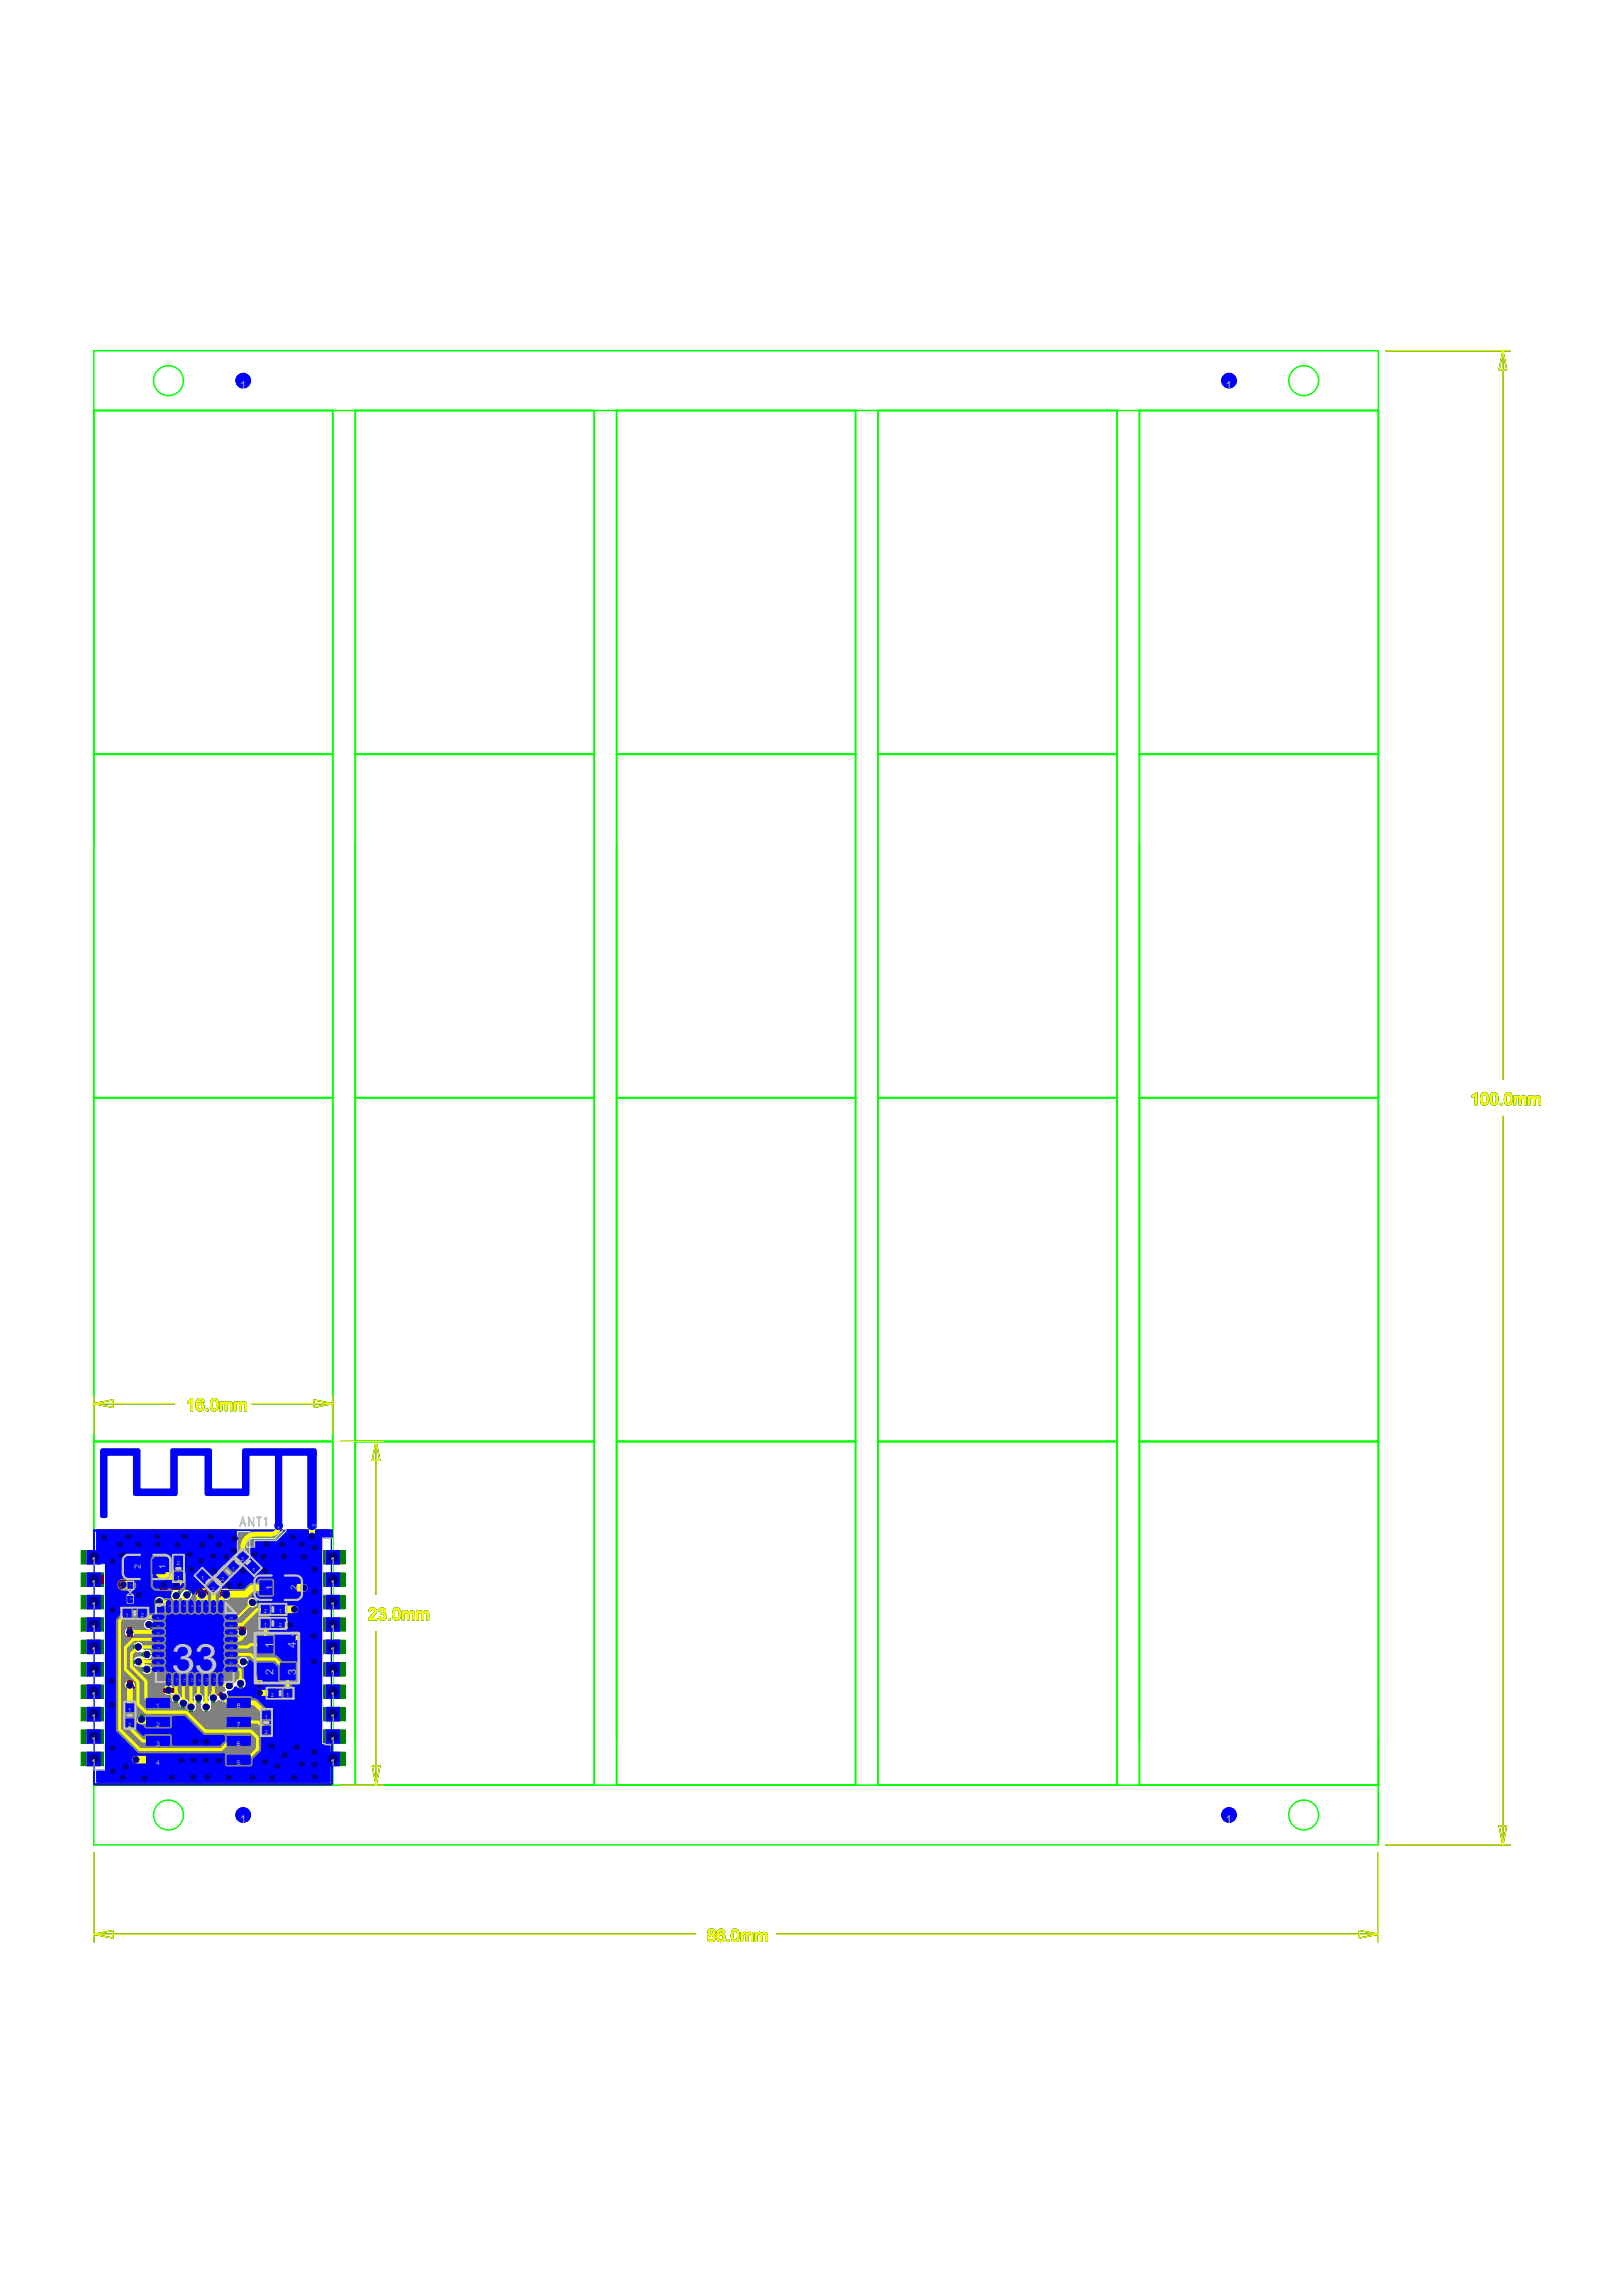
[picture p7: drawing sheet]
<svg xmlns="http://www.w3.org/2000/svg" width="210mm" height="297mm" viewBox="0 0 210 297" stroke-linecap="round" stroke-linejoin="round" font-family="sans-serif">
<defs><g id="words">
<text font-size="11" fill="#000080" x="19.7" y="216.5">U2</text>
<text font-size="10.5" fill="#000080" x="13" y="196.4">ANT1</text>
<text font-size="9.9" fill="#000080" x="17.8" y="227.5">U3</text>
<text font-size="8.7" fill="#000080" x="20.9" y="215.7">ANT2</text>
<text font-size="8.7" fill="#c0c0c0" x="28.3" y="216.9" transform="rotate(-90 28.3 216.9)">ANT2x1</text>
<text font-size="7.2" fill="#00f" x="27.8" y="216.2" transform="rotate(-90 27.8 216.2)">U2x33</text>
<text font-size="6.8" fill="#c0c0c0" x="32.8" y="217">U1</text>
<text font-size="6.5" fill="#c0c0c0" x="23.4" y="217.3">1</text>
<text font-size="5.4" fill="#c0c0c0" x="22.2" y="216.4">33</text>
<g font-size="3.9" fill="#c0c0c0">
<text x="30.2" y="203.5">C7</text>
<text x="25" y="206">L1</text>
<text x="27.6" y="204.7">C6</text>
</g>
<g font-size="3.8" fill="#c0c0c0">
<text x="22.2" y="204.3">C5</text>
<text x="16" y="223.3">R3</text>
<text x="33.6" y="224.2">R2</text>
</g>
<g font-size="3.4" fill="#c0c0c0">
<text x="15.8" y="203.9">C4</text>
<text x="32.8" y="206.6">C3</text>
</g>
<text font-size="3.4" fill="#000080" x="15.8" y="203.9">C4C5</text>
<text font-size="3.3" fill="#00f" x="13.3" y="202.3" transform="rotate(-90 13.3 202.3)">J1x1</text>
<g font-size="3.3" fill="#000080">
<text x="44.2" y="202.3" transform="rotate(-90 44.2 202.3)">J6x1</text>
<text x="13.3" y="208.1" transform="rotate(-90 13.3 208.1)">J2x1</text>
<text x="13.3" y="205.2" transform="rotate(-90 13.3 205.2)">J4x1</text>
<text x="44.2" y="208.1" transform="rotate(-90 44.2 208.1)">J5x1</text>
<text x="44.2" y="205.2" transform="rotate(-90 44.2 205.2)">J3x1</text>
<text x="13.3" y="213.9" transform="rotate(-90 13.3 213.9)">J10x1</text>
<text x="13.3" y="211" transform="rotate(-90 13.3 211)">J8x1</text>
<text x="44.2" y="213.9" transform="rotate(-90 44.2 213.9)">J9x1</text>
<text x="44.2" y="211" transform="rotate(-90 44.2 211)">J7x1</text>
<text x="13.3" y="219.7" transform="rotate(-90 13.3 219.7)">J14x1</text>
<text x="13.3" y="216.8" transform="rotate(-90 13.3 216.8)">J12x1</text>
<text x="44.2" y="219.7" transform="rotate(-90 44.2 219.7)">J13x1</text>
<text x="13.3" y="225.5" transform="rotate(-90 13.3 225.5)">J18x1</text>
<text x="13.3" y="222.6" transform="rotate(-90 13.3 222.6)">J16x1</text>
<text x="44.2" y="225.5" transform="rotate(-90 44.2 225.5)">J17x1</text>
<text x="44.2" y="222.6" transform="rotate(-90 44.2 222.6)">J15x1</text>
<text x="13.3" y="228.4" transform="rotate(-90 13.3 228.4)">J20x1</text>
<text x="44.2" y="228.4" transform="rotate(-90 44.2 228.4)">J19x1</text>
</g>
<g font-size="3" fill="#00f">
<text x="32" y="220.9" transform="rotate(-90 32 220.9)">U3x8</text>
<text x="21.5" y="225.8" transform="rotate(-90 21.5 225.8)">U3x3</text>
<text x="21.5" y="223.3" transform="rotate(-90 21.5 223.3)">U3x2</text>
<text x="21.5" y="228.2" transform="rotate(-90 21.5 228.2)">U3x4</text>
</g>
<text font-size="2.9" fill="#c0c0c0" x="16.4" y="207">D1</text>
<g font-size="2" fill="#c0c0c0">
<text x="30.9" y="197.6">ANT1</text>
<text x="18.5" y="206">C4</text>
<text x="34.6" y="219.5">SD1/INT</text>
<text x="15.9" y="225.3">R3</text>
</g>
<g font-size="2" fill="#000080">
<text x="24.2" y="202.6">C5</text>
<text x="26.8" y="202.5" transform="rotate(45 26.8 202.5)">L1</text>
<text x="33.7" y="202.4">C7</text>
<text x="38.9" y="202.1">EN</text>
<text x="14.4" y="207.9">IO16</text>
<text x="17.7" y="207.7">D1</text>
<text x="30.6" y="204.8">C6</text>
<text x="35.1" y="205">ADC_IN</text>
<text x="37.5" y="208.9">R1</text>
<text x="16.5" y="211.1">R4</text>
<text x="37.4" y="210.7">C1IO5</text>
<text x="14.4" y="219.5">IO4</text>
<text x="32.6" y="219.7">U1</text>
<text x="33.7" y="226.3">R2</text>
<text x="14.4" y="228.2">CMD/MOSI</text>
<text x="32.9" y="228.3">U3</text>
<text x="37.9" y="228.2">GND</text>
</g>
<g font-size="2" fill="#00c0c0">
<text x="14.4" y="205">3V3</text>
<text x="14.4" y="213.7">IO2</text>
<text x="33" y="222.4">SD0/MISO</text>
</g>
<text font-size="2" fill="#ff0" x="30.2" y="207.5">U2</text>
<g font-size="2" fill="#00f">
<text x="37.9" y="207.9">RST</text>
<text x="37.9" y="213.7">TXD</text>
<text x="14.4" y="216.6">IO0</text>
<text x="37.9" y="216.6">RXD</text>
<text x="14.4" y="225.3">SD3/CS</text>
</g>
<g font-size="1.9" fill="#00f">
<text x="37.9" y="213.8" transform="rotate(-90 37.9 213.8)">U1x4</text>
<text x="35" y="217.3" transform="rotate(-90 35 217.3)">U1x2</text>
<text x="37.9" y="217.3" transform="rotate(-90 37.9 217.3)">U1x3</text>
</g>
<g font-size="1.7" fill="#000080">
<text x="10.5" y="202.1">J1</text>
<text x="10.5" y="202.1">J1 GND</text>
<text x="41.4" y="216.6">J11</text>
</g>
<g font-size="1.7" fill="#c0c0c0">
<text x="15.6" y="209.3">R4</text>
<text x="33.4" y="208.8">R1</text>
<text x="33.4" y="210.6">C1</text>
<text x="34.4" y="219.7">C2</text>
</g>
<text font-size="1.6" fill="#00f" x="17.9" y="203.6" transform="rotate(-90 17.9 203.6)">C4x2</text>
<g font-size="1.5" fill="#00f">
<text x="30.5" y="213.3" transform="rotate(-90 30.5 213.3)">U2x28</text>
<text x="21" y="216.2" transform="rotate(-90 21 216.2)">U2x16 U2x15 U2x14 U2x13 U2x12 U2x11 U2x10 U2x9</text>
</g>
<g font-size="1.4" fill="#c0c0c0">
<text x="31.1" y="50.3">1</text>
<text x="158.6" y="50.3">1</text>
<text x="35.4" y="213.2" transform="rotate(-90 35.4 213.2)">1</text>
<text x="38.3" y="213.2" transform="rotate(-90 38.3 213.2)">4</text>
<text x="35.4" y="216.7" transform="rotate(-90 35.4 216.7)">2</text>
<text x="38.3" y="216.7" transform="rotate(-90 38.3 216.7)">3</text>
<text x="31.1" y="235.9">1</text>
<text x="158.6" y="235.9">1</text>
</g>
<g font-size="1.4" fill="#00f">
<text x="30.7" y="203.3" transform="rotate(-90 30.7 203.3)">C6x1</text>
<text x="31.9" y="202.1" transform="rotate(-90 31.9 202.1)">C7x2</text>
<text x="33.3" y="203.5" transform="rotate(-90 33.3 203.5)">C7x1</text>
<text x="26.7" y="204.6" transform="rotate(-90 26.7 204.6)">L1x1</text>
<text x="28.1" y="206" transform="rotate(-90 28.1 206)">L1x2</text>
<text x="29.3" y="204.7" transform="rotate(-90 29.3 204.7)">C6x2</text>
</g>
<g font-size="1.3" fill="#c0c0c0">
<text x="11.8" y="202.4">1</text>
<text x="42.7" y="202.4">1</text>
<text x="11.8" y="208.2">1</text>
<text x="11.8" y="205.3">1</text>
<text x="42.7" y="205.3">1</text>
<text x="42.7" y="208.2">1</text>
<text x="11.8" y="214">1</text>
<text x="11.8" y="211.1">1</text>
<text x="42.7" y="211.1">1</text>
<text x="42.7" y="214">1</text>
<text x="11.8" y="216.9">1</text>
<text x="11.8" y="219.8">1</text>
<text x="42.7" y="216.9">1</text>
<text x="42.7" y="219.8">1</text>
<text x="11.8" y="222.7">1</text>
<text x="11.8" y="225.6">1</text>
<text x="42.7" y="222.7">1</text>
<text x="42.7" y="225.6">1</text>
<text x="11.8" y="228.5">1</text>
<text x="42.7" y="228.5">1</text>
</g>
<g font-size="1.2" fill="#c0c0c0">
<text x="18.2" y="203" transform="rotate(-90 18.2 203)">2</text>
<text x="21.4" y="203" transform="rotate(-90 21.4 203)">1</text>
<text x="35.3" y="205.7" transform="rotate(-90 35.3 205.7)">1</text>
<text x="38.4" y="205.7" transform="rotate(-90 38.4 205.7)">2</text>
</g>
<g font-size="1" fill="#00f">
<text x="23.4" y="202.4" transform="rotate(-90 23.4 202.4)">C5x2</text>
<text x="36.7" y="208.7" transform="rotate(-90 36.7 208.7)">R1x1</text>
<text x="36.7" y="210.5" transform="rotate(-90 36.7 210.5)">C1x2</text>
<text x="35.6" y="219.5" transform="rotate(-90 35.6 219.5)">C2x2</text>
<text x="34.8" y="222.4" transform="rotate(-90 34.8 222.4)">R2x1</text>
</g>
<g font-size=".9" fill="#c0c0c0">
<text x="20.2" y="220.9">1</text>
<text x="30.7" y="220.9">8</text>
<text x="20.2" y="223.4">2</text>
<text x="20.2" y="225.8">3</text>
<text x="30.7" y="225.8">6</text>
<text x="30.7" y="223.4">7</text>
<text x="20.2" y="228.3">4</text>
<text x="30.7" y="228.3">5</text>
</g>
<g font-size=".7" fill="#c0c0c0">
<text x="35.9" y="197.9">1</text>
<text x="40.9" y="197.6" transform="rotate(-90 40.9 197.6)">2</text>
<text x="22.9" y="202.5">2</text>
<text x="30" y="203.2">1</text>
<text x="31.2" y="202">2</text>
<text x="32.6" y="203.3">1</text>
<text x="16.3" y="209.2">1</text>
<text x="18.2" y="209.2">2</text>
<text x="22.9" y="204.4">1</text>
<text x="26" y="204.4">1</text>
<text x="27.4" y="205.8">2</text>
<text x="28.6" y="204.6">2</text>
<text x="34.1" y="208.7">2</text>
<text x="36.1" y="208.7">1</text>
<text x="34.1" y="210.6">1</text>
<text x="36.1" y="210.6">2</text>
<text x="16.6" y="221.5">1</text>
<text x="35.1" y="219.6">2</text>
<text x="37" y="219.6">1</text>
<text x="16.6" y="223.4">2</text>
<text x="34.3" y="222.4">1</text>
<text x="34.3" y="224.4">2</text>
</g>
<g font-size=".6" fill="#00f">
<text x="17.1" y="207.3" transform="rotate(-90 17.1 207.3)">D1x2</text>
<text x="17.1" y="205.5" transform="rotate(-90 17.1 205.5)">D1x1</text>
</g>
<g font-size=".4" fill="#c0c0c0">
<text x="17.2" y="207" transform="rotate(-90 17.2 207)">2</text>
<text x="17.2" y="205.2" transform="rotate(-90 17.2 205.2)">1</text>
<text x="20.4" y="209.5">9</text>
<text x="22.1" y="208" transform="rotate(-90 22.1 208)">8</text>
<text x="23.1" y="208" transform="rotate(-90 23.1 208)">7</text>
<text x="24" y="208" transform="rotate(-90 24 208)">6</text>
<text x="25" y="208" transform="rotate(-90 25 208)">5</text>
<text x="26" y="208" transform="rotate(-90 26 208)">4</text>
<text x="26.9" y="208" transform="rotate(-90 26.9 208)">3</text>
<text x="27.9" y="208" transform="rotate(-90 27.9 208)">2</text>
<text x="28.9" y="208" transform="rotate(-90 28.9 208)">1</text>
<text x="29.7" y="209.5">32</text>
<text x="20.2" y="210.5">10</text>
<text x="20.2" y="211.4">11</text>
<text x="20.2" y="212.4">12</text>
<text x="20.2" y="213.4">13</text>
<text x="20.2" y="214.3">14</text>
<text x="20.2" y="215.3">15</text>
<text x="29.7" y="215.3">26</text>
<text x="29.7" y="214.3">27</text>
<text x="29.7" y="213.4">28</text>
<text x="29.7" y="212.4">29</text>
<text x="29.7" y="211.4">30</text>
<text x="29.7" y="210.5">31</text>
<text x="20.2" y="216.3">16</text>
<text x="22.1" y="217.5" transform="rotate(-90 22.1 217.5)">17</text>
<text x="23.1" y="217.5" transform="rotate(-90 23.1 217.5)">18</text>
<text x="24" y="217.5" transform="rotate(-90 24 217.5)">19</text>
<text x="25" y="217.5" transform="rotate(-90 25 217.5)">20</text>
<text x="26" y="217.5" transform="rotate(-90 26 217.5)">21</text>
<text x="26.9" y="217.5" transform="rotate(-90 26.9 217.5)">22</text>
<text x="27.9" y="217.5" transform="rotate(-90 27.9 217.5)">23</text>
<text x="28.9" y="217.5" transform="rotate(-90 28.9 217.5)">24</text>
<text x="29.7" y="216.3">25</text>
</g>
</g></defs>
<path d="M12.1 186.5h31v44.4h-31z" fill="none" stroke="#c0c0c0" stroke-width=".19"/>
<g fill="none" stroke="#ff0" stroke-width=".13">
<path d="M178.4 45.4h.1M179.4 45.4h16.1M194.5 45.4l.5 2.4h-1zM194.5 45.4v94.2M194.5 144.4v94.3M12.1 181.6l2.5-.5v1zM12.1 180.6v4.9M12.1 181.6h10.5M13.5 198.9l1 27.3M15.5 199.8l-1 26.4M16.6 198.8l-2.1 27.4M20.3 198.8l-5.8 27.4"/>
<path d="M20.5 199.8l-6 26.4M23 199.9l-8.5 26.3M23.9 198.8l-9.4 27.4M26.2 199.9l-11.7 26.3M27.3 198.8l-12.8 27.4M28.3 199.9l-13.8 26.3M30.3 199l-15.8 27.2M32.6 181.6h10.5M34.4 199.8l-19.9 26.4M36.5 199.8l-22 26.4M37.9 198.8l-23.4 27.4M39 199.8l-24.5 26.4"/>
<path d="M40.4 198.8l-25.9 27.4M40.6 181.1l2.5 .5-2.5 .5zM43.1 180.6v4.9M43.1 186.5h.1M44.1 186.5h5.6M48.7 186.5l.5 2.4h-1zM48.7 186.5v19.8M14.4 217.4l.1 8.8M14.5 202l.5 .5v23.2l-.5 .5M14.5 208.3l.5 .5v16.9l-.5 .5M15.8 201.1l1.1 5.8M17.4 202.7l.5-2.9-3.4 26.4"/>
<path d="M19.9 201.8l1.9 15.7M22.1 215.7l-7.6 10.5M22.1 214.2l-7.6 12M22.1 209.4l-7.6 16.8M22.1 211l-7.6 15.2M22.1 212.6l-7.6 13.6M23.1 201.9l-8.6 24.3M23.6 215.7l-9.1 10.5M23.6 209.4l-9.1 16.8M23.6 211l-9.1 15.2M23.6 212.6l-9.1 13.6M24 205.3l10.4 .1"/>
<path d="M24.5 201.1l-10 25.1M24.8 203l-10.3 23.2M25.2 215.7l-10.7 10.5M25.2 214.2l-10.7 12M25.2 209.4l-10.7 16.8M25.2 211l-10.7 15.2M26 201.9l-11.5 24.3M26.8 215.7l-12.3 10.5M26.8 209.4l-12.3 16.8M26.8 211l-12.3 15.2M26.8 212.6l-12.3 13.6M27.7 203.3l-13.2 22.9"/>
<path d="M28.3 215.7l-13.8 10.5M28.3 212.6l-13.8 13.6M28.3 214.2l-13.8 12M28.3 209.4l-13.8 16.8M28.3 211l-13.8 15.2M29.3 201.4l-14.8 24.8M29.6 205.1l-15.1 21.1M30.3 200.7l-15.8 25.5M31.4 203.3l-16.9 22.9M32.8 202.8l-18.3 23.4M33 201.1l-18.5 25.1M33.5 219l-19 7.2"/>
<path d="M33.5 218l-19 8.2M34 201.4l-19.5 24.8M34.3 203.3l-19.8 22.9M36.3 208.2l-21.8 18M36.3 210l-21.8 16.2M36.7 201.3l-22.2 24.9M37.2 212.8l-22.7 13.4M39.3 205.4l-24.8 20.8M39.3 201.4l-24.8 24.8M40.6 214.9l-26.1 11.3M40.6 211.6l-26.1 14.6M40.7 205.9l-26.2 20.3"/>
<path d="M40.7 200.2l-26.2 26M40.7 203l-26.2 23.2M40.7 208.5l-26.2 17.7M48.7 211.1v19.8M12.1 239.7v11.5M12.1 238.7h.1M14.4 220.5l.1 5.7M14.5 226.2l9 1.6M14.5 226.2l13.8 1.6M14.5 226.2l12.2 1.6M14.5 226.2l10.5 1.5M14.5 226.2l1.8 2.4"/>
<path d="M14.5 226.2l.1 2.9M14.5 226.2l26.2 2.1 2.4-.7M14.5 226.2l3.1 1.4M14.5 226.2l1.4 3.8M14.5 226.2l4.2 3.8M14.5 226.2l10.5 3.7M14.5 226.2l12.4 3.7M14.5 226.2l7.8 3.8M14.5 226.2l15.1 3.8M14.5 226.2l18.2 3.8M14.5 226.2l20.7 3.8M14.5 226.2l21.4 2.3"/>
<path d="M14.5 226.2l19.8 1.7M14.5 226.2l22.3 .9M14.5 226.2l24.5 2M14.5 226.2l26.2 3.7M14.5 226.2l26.1 .5M14.5 226.2l23.6 3.8M25.3 225.3l-10.8 .9M26.7 225.3l-12.2 .9M35.2 225.9l-20.7 .3M38.4 226l-23.9 .2M43.1 230.9h.1M44.1 230.9h5.6"/>
<path d="M48.2 228.5h1l-.5 2.4zM178.4 239.7v11.5M178.4 238.7h.1M179.4 238.7h16.1M194 236.2h1l-.5 2.5zM12.1 250.2l2.5-.5v1zM12.1 250.2h77.9M100.5 250.2h77.9M175.9 249.7l2.5 .5-2.5 .5z"/>
</g>
<g fill="none" stroke="#0080c0" stroke-width=".13">
<path d="M178.4 45.4h.1M179.4 45.4h16.1M194.5 45.4l.5 2.4h-1zM194.5 45.4v94.2M194.5 144.4v94.3M12.1 181.6l2.5-.5v1zM12.1 180.6v4.9M12.1 181.6h10.5M32.6 181.6h10.5M40.6 181.1l2.5 .5-2.5 .5zM43.1 180.6v4.9M43.1 186.5h.1"/>
<path d="M44.1 186.5h5.6M48.7 186.5l.5 2.4h-1zM48.7 186.5v19.8M48.7 211.1v19.8M12.1 239.7v11.5M12.1 238.7h.1M43.1 230.9h.1M44.1 230.9h5.6M48.2 228.5h1l-.5 2.4zM178.4 239.7v11.5M178.4 238.7h.1M179.4 238.7h16.1"/>
<path d="M194 236.2h1l-.5 2.5zM12.1 250.2l2.5-.5v1zM12.1 250.2h77.9M100.5 250.2h77.9M175.9 249.7l2.5 .5-2.5 .5z"/>
</g>
<g fill="#0080c0" stroke="#0080c0" stroke-width=".13">
<path d="M24.3 181.3l.5-.4h.1v1.6h-.2v-1.2l-.4 .2zM25.5 181.1l.3-.1a.43 .43 0 0 1 .6 .4h-.2a.31 .31 0 0 0-.4-.3 .31 .31 0 0 0-.2 .4v.2a.51 .51 0 0 1 .8 .2 .51 .51 0 0 1-.6 .6 .93 .93 0 0 1-.3-1.4zM25.6 182a.35 .35 0 0 0 .6 0 .35 .35 0 0 0-.6 0zM26.7 182.3h.2v.2h-.2zM27.5 181a.51 .51 0 0 1 .5 0 .51 .51 0 0 1 .2 .5v.5a.5 .5 0 0 1-.5 .5 .5 .5 0 0 1-.5-.6l.1-.6zM27.5 181.2v.1a1.06 1.06 0 0 0 .1 1l.1 .1a.77 .77 0 0 0 .3-1.1 .27 .27 0 0 0-.2-.2 .27 .27 0 0 0-.3 .1zM28.5 181.4h.2v.2l.1-.2h.3l.2 .2a.37 .37 0 0 1 .5-.2 .37 .37 0 0 1 .2 .3v.8h-.2v-.8a.24 .24 0 0 0-.2-.2 .24 .24 0 0 0-.2 .2v.8h-.2v-.8l-.2-.2a.32 .32 0 0 0-.3 .4v.6h-.2zM30.3 181.4h.2v.2l.2-.2h.3l.2 .2a.37 .37 0 0 1 .4-.2 .37 .37 0 0 1 .3 .3v.8h-.2v-.8a.24 .24 0 0 0-.2-.2 .24 .24 0 0 0-.3 .2v.8h-.2v-.8l-.2-.2a.32 .32 0 0 0-.3 .4v.6h-.2z"/>
<path d="M47.9 208.1a.51 .51 0 0 1 .8 .1 .51 .51 0 0 1-.2 .8l-.5 .4h.7v.2h-1l.1-.3 .6-.6a.29 .29 0 0 0-.1-.5 .29 .29 0 0 0-.4 .3l-.2-.1zM49.2 208.1a.41 .41 0 0 1 .6 0 .41 .41 0 0 1-.1 .6 .48 .48 0 0 1 0 .9 .48 .48 0 0 1-.7-.4l.2-.1a.31 .31 0 0 0 .3 .3 .31 .31 0 0 0 .3-.4 .31 .31 0 0 0-.5-.2l.1-.1a.25 .25 0 0 0 .3-.2 .25 .25 0 0 0-.2-.3 .25 .25 0 0 0-.3 .2h-.2zM50.3 209.4h.2v.2h-.2zM51 208.1a.51 .51 0 0 1 .6 0 .51 .51 0 0 1 .2 .5v.5a.5 .5 0 0 1-.5 .5 .5 .5 0 0 1-.5-.6l.1-.6zM51.1 208.3v.1a1.06 1.06 0 0 0 .1 1h.1a.77 .77 0 0 0 .3-1 .27 .27 0 0 0-.2-.2 .27 .27 0 0 0-.3 .1zM52.1 208.4h.2v.2l.2-.2h.2l.2 .2a.37 .37 0 0 1 .4-.2 .37 .37 0 0 1 .3 .4v.8h-.2v-.8a.24 .24 0 0 0-.2-.2 .24 .24 0 0 0-.2 .2l-.1 .8h-.2v-.8l-.2-.2a.31 .31 0 0 0-.2 .4v.6h-.2zM53.9 208.4h.2v.2l.2-.2h.2l.3 .2a.37 .37 0 0 1 .4-.2 .37 .37 0 0 1 .3 .4v.8h-.2v-.8a.24 .24 0 0 0-.3-.2 .24 .24 0 0 0-.2 .2v.8h-.2v-.8l-.2-.2a.31 .31 0 0 0-.3 .4v.6h-.2z"/>
<path d="M91.8 249.7a.43 .43 0 0 1 .6-.1 .43 .43 0 0 1 0 .6l-.1 .1a.47 .47 0 0 1 .1 .7 .47 .47 0 0 1-.7 0 .47 .47 0 0 1 .2-.7l-.3-.3zM91.8 250a.25 .25 0 0 0 .5 0 .25 .25 0 0 0-.5 0zM91.8 250.7a.31 .31 0 0 0 .6 0 .31 .31 0 0 0-.6 0zM92.9 249.8l.3-.2a.43 .43 0 0 1 .6 .4h-.2a.31 .31 0 0 0-.4-.2 .31 .31 0 0 0-.2 .3v.2a.51 .51 0 0 1 .8 .3 .51 .51 0 0 1-.6 .6 .93 .93 0 0 1-.3-1.4zM93 250.7a.35 .35 0 0 0 .6 0 .35 .35 0 0 0-.6 0zM94.1 251h.2v.2h-.2zM94.9 249.7a.51 .51 0 0 1 .5 0 .51 .51 0 0 1 .3 .5l-.1 .4a.5 .5 0 0 1-.5 .6 .5 .5 0 0 1-.5-.6l.1-.7zM94.9 249.9v.1a1.06 1.06 0 0 0 .1 1h.1a.77 .77 0 0 0 .3-1 .27 .27 0 0 0-.2-.3 .27 .27 0 0 0-.3 .2zM95.9 250h.2v.2l.2-.2h.2l.2 .2a.37 .37 0 0 1 .5-.2 .37 .37 0 0 1 .2 .4v.8h-.1v-.9a.24 .24 0 0 0-.3-.1 .24 .24 0 0 0-.2 .1v.9h-.2v-.9l-.2-.1a.31 .31 0 0 0-.3 .4v.6h-.2zM97.7 250h.2v.2l.3-.2h.2l.2 .2a.37 .37 0 0 1 .4-.2 .37 .37 0 0 1 .3 .4v.8h-.2v-.9a.24 .24 0 0 0-.2-.1 .24 .24 0 0 0-.3 .1v.9h-.2v-.9l-.2-.1a.31 .31 0 0 0-.3 .4v.6h-.2z"/>
<path d="M190.5 141.8l.5-.4h.1v1.5h-.2v-1.2l-.4 .3zM191.8 141.5a.51 .51 0 0 1 .6-.1 .51 .51 0 0 1 .2 .6v.4a.5 .5 0 0 1-.5 .6 .5 .5 0 0 1-.5-.6l.1-.7zM191.9 141.7a1.06 1.06 0 0 0 .1 1.1h.1a.77 .77 0 0 0 .3-1.1 .27 .27 0 0 0-.2-.2 .27 .27 0 0 0-.3 .2zM193.1 141.5a.51 .51 0 0 1 .5-.1 .51 .51 0 0 1 .2 .6v.4a.5 .5 0 0 1-.5 .6 .5 .5 0 0 1-.5-.6l.1-.7zM193.1 141.7a1.06 1.06 0 0 0 .1 1.1h.1a.77 .77 0 0 0 .3-1.1 .27 .27 0 0 0-.2-.2 .27 .27 0 0 0-.3 .2zM194.2 142.8h.2v.1h-.2zM194.9 141.5a.51 .51 0 0 1 .6-.1 .51 .51 0 0 1 .2 .6v.4a.5 .5 0 0 1-.5 .6 .5 .5 0 0 1-.5-.6v-.7zM195 141.7h-.1a1.06 1.06 0 0 0 .2 1.1h.1a.77 .77 0 0 0 .2-1.1 .27 .27 0 0 0-.2-.2 .27 .27 0 0 0-.2 .2zM195.9 141.8h.2v.2l.2-.1 .3-.1 .2 .2a.37 .37 0 0 1 .4-.2 .37 .37 0 0 1 .3 .4v.7h-.2v-.8a.24 .24 0 0 0-.2-.1 .24 .24 0 0 0-.3 .1v.8h-.2v-.8l-.2-.1a.31 .31 0 0 0-.3 .4v.5h-.2zM197.8 141.8h.2v.2l.1-.1 .3-.1 .2 .2a.37 .37 0 0 1 .4-.2 .37 .37 0 0 1 .3 .4v.7h-.2v-.8a.24 .24 0 0 0-.2-.1 .24 .24 0 0 0-.2 .1l-.1 .8h-.1v-.8l-.2-.1a.31 .31 0 0 0-.3 .4v.5h-.2z"/>
</g>
<g fill="none" stroke="#00c0c0" stroke-width=".13">
<path d="M178.4 45.4h.1M179.4 45.4h16.1M194.5 45.4l.5 2.4h-1zM194.5 45.4v94.2M194.5 144.4v94.3M12.1 181.6l2.5-.5v1zM12.1 180.6v4.9M12.1 181.6h10.5M32.6 181.6h10.5M40.6 181.1l2.5 .5-2.5 .5zM43.1 180.6v4.9M43.1 186.5h.1"/>
<path d="M44.1 186.5h5.6M48.7 186.5l.5 2.4h-1zM48.7 186.5v19.8M48.7 211.1v19.8M12.1 239.7v11.5M12.1 238.7h.1M43.1 230.9h.1M44.1 230.9h5.6M48.2 228.5h1l-.5 2.4zM178.4 239.7v11.5M178.4 238.7h.1M179.4 238.7h16.1"/>
<path d="M194 236.2h1l-.5 2.5zM12.1 250.2l2.5-.5v1zM12.1 250.2h77.9M100.5 250.2h77.9M175.9 249.7l2.5 .5-2.5 .5z"/>
</g>
<path d="M15.1 209.6a.61 .61 0 0 1 .5 .4 .61 .61 0 0 1-.2 .7h-.1a.61 .61 0 0 1-.5-.4 .61 .61 0 0 1 .3-.7zM15.1 221.3a.31 .31 0 0 0-.4-.1 .31 .31 0 0 0-.2 .4l.5 .2 .1 .4a.37 .37 0 0 1-.6 0M37.4 224.2a.31 .31 0 0 0-.4-.1 .31 .31 0 0 0-.1 .4l.4 .2 .1 .4a.37 .37 0 0 1-.6 0M38.5 224.4a.34 .34 0 0 0-.4-.3 .34 .34 0 0 0-.3 .4v.3a.34 .34 0 0 0 .3 .4 .34 .34 0 0 0 .4-.3M38.9 224.1v1.1h.5M39.8 224.1v1.1M40.1 224.6l.4 .6M40.5 224.1l-.7 .7" fill="none" stroke="#00c0c0" stroke-width=".25"/>
<g fill="#00c0c0" stroke="#00c0c0" stroke-width=".13">
<path d="M24.3 181.3l.5-.4h.1v1.6h-.2v-1.2l-.4 .2zM25.5 181.1l.3-.1a.43 .43 0 0 1 .6 .4h-.2a.31 .31 0 0 0-.4-.3 .31 .31 0 0 0-.2 .4v.2a.51 .51 0 0 1 .8 .2 .51 .51 0 0 1-.6 .6 .93 .93 0 0 1-.3-1.4zM25.6 182a.35 .35 0 0 0 .6 0 .35 .35 0 0 0-.6 0zM26.7 182.3h.2v.2h-.2zM27.5 181a.51 .51 0 0 1 .5 0 .51 .51 0 0 1 .2 .5v.5a.5 .5 0 0 1-.5 .5 .5 .5 0 0 1-.5-.6l.1-.6zM27.5 181.2v.1a1.06 1.06 0 0 0 .1 1l.1 .1a.77 .77 0 0 0 .3-1.1 .27 .27 0 0 0-.2-.2 .27 .27 0 0 0-.3 .1zM28.5 181.4h.2v.2l.1-.2h.3l.2 .2a.37 .37 0 0 1 .5-.2 .37 .37 0 0 1 .2 .3v.8h-.2v-.8a.24 .24 0 0 0-.2-.2 .24 .24 0 0 0-.2 .2v.8h-.2v-.8l-.2-.2a.32 .32 0 0 0-.3 .4v.6h-.2zM30.3 181.4h.2v.2l.2-.2h.3l.2 .2a.37 .37 0 0 1 .4-.2 .37 .37 0 0 1 .3 .3v.8h-.2v-.8a.24 .24 0 0 0-.2-.2 .24 .24 0 0 0-.3 .2v.8h-.2v-.8l-.2-.2a.32 .32 0 0 0-.3 .4v.6h-.2z"/>
<path d="M47.9 208.1a.51 .51 0 0 1 .8 .1 .51 .51 0 0 1-.2 .8l-.5 .4h.7v.2h-1l.1-.3 .6-.6a.29 .29 0 0 0-.1-.5 .29 .29 0 0 0-.4 .3l-.2-.1zM49.2 208.1a.41 .41 0 0 1 .6 0 .41 .41 0 0 1-.1 .6 .48 .48 0 0 1 0 .9 .48 .48 0 0 1-.7-.4l.2-.1a.31 .31 0 0 0 .3 .3 .31 .31 0 0 0 .3-.4 .31 .31 0 0 0-.5-.2l.1-.1a.25 .25 0 0 0 .3-.2 .25 .25 0 0 0-.2-.3 .25 .25 0 0 0-.3 .2h-.2zM50.3 209.4h.2v.2h-.2zM51 208.1a.51 .51 0 0 1 .6 0 .51 .51 0 0 1 .2 .5v.5a.5 .5 0 0 1-.5 .5 .5 .5 0 0 1-.5-.6l.1-.6zM51.1 208.3v.1a1.06 1.06 0 0 0 .1 1h.1a.77 .77 0 0 0 .3-1 .27 .27 0 0 0-.2-.2 .27 .27 0 0 0-.3 .1zM52.1 208.4h.2v.2l.2-.2h.2l.2 .2a.37 .37 0 0 1 .4-.2 .37 .37 0 0 1 .3 .4v.8h-.2v-.8a.24 .24 0 0 0-.2-.2 .24 .24 0 0 0-.2 .2l-.1 .8h-.2v-.8l-.2-.2a.31 .31 0 0 0-.2 .4v.6h-.2zM53.9 208.4h.2v.2l.2-.2h.2l.3 .2a.37 .37 0 0 1 .4-.2 .37 .37 0 0 1 .3 .4v.8h-.2v-.8a.24 .24 0 0 0-.3-.2 .24 .24 0 0 0-.2 .2v.8h-.2v-.8l-.2-.2a.31 .31 0 0 0-.3 .4v.6h-.2z"/>
<path d="M91.8 249.7a.43 .43 0 0 1 .6-.1 .43 .43 0 0 1 0 .6l-.1 .1a.47 .47 0 0 1 .1 .7 .47 .47 0 0 1-.7 0 .47 .47 0 0 1 .2-.7l-.3-.3zM91.8 250a.25 .25 0 0 0 .5 0 .25 .25 0 0 0-.5 0zM91.8 250.7a.31 .31 0 0 0 .6 0 .31 .31 0 0 0-.6 0zM92.9 249.8l.3-.2a.43 .43 0 0 1 .6 .4h-.2a.31 .31 0 0 0-.4-.2 .31 .31 0 0 0-.2 .3v.2a.51 .51 0 0 1 .8 .3 .51 .51 0 0 1-.6 .6 .93 .93 0 0 1-.3-1.4zM93 250.7a.35 .35 0 0 0 .6 0 .35 .35 0 0 0-.6 0zM94.1 251h.2v.2h-.2zM94.9 249.7a.51 .51 0 0 1 .5 0 .51 .51 0 0 1 .3 .5l-.1 .4a.5 .5 0 0 1-.5 .6 .5 .5 0 0 1-.5-.6l.1-.7zM94.9 249.9v.1a1.06 1.06 0 0 0 .1 1h.1a.77 .77 0 0 0 .3-1 .27 .27 0 0 0-.2-.3 .27 .27 0 0 0-.3 .2zM95.9 250h.2v.2l.2-.2h.2l.2 .2a.37 .37 0 0 1 .5-.2 .37 .37 0 0 1 .2 .4v.8h-.1v-.9a.24 .24 0 0 0-.3-.1 .24 .24 0 0 0-.2 .1v.9h-.2v-.9l-.2-.1a.31 .31 0 0 0-.3 .4v.6h-.2zM97.7 250h.2v.2l.3-.2h.2l.2 .2a.37 .37 0 0 1 .4-.2 .37 .37 0 0 1 .3 .4v.8h-.2v-.9a.24 .24 0 0 0-.2-.1 .24 .24 0 0 0-.3 .1v.9h-.2v-.9l-.2-.1a.31 .31 0 0 0-.3 .4v.6h-.2z"/>
<path d="M190.5 141.8l.5-.4h.1v1.5h-.2v-1.2l-.4 .3zM191.8 141.5a.51 .51 0 0 1 .6-.1 .51 .51 0 0 1 .2 .6v.4a.5 .5 0 0 1-.5 .6 .5 .5 0 0 1-.5-.6l.1-.7zM191.9 141.7a1.06 1.06 0 0 0 .1 1.1h.1a.77 .77 0 0 0 .3-1.1 .27 .27 0 0 0-.2-.2 .27 .27 0 0 0-.3 .2zM193.1 141.5a.51 .51 0 0 1 .5-.1 .51 .51 0 0 1 .2 .6v.4a.5 .5 0 0 1-.5 .6 .5 .5 0 0 1-.5-.6l.1-.7zM193.1 141.7a1.06 1.06 0 0 0 .1 1.1h.1a.77 .77 0 0 0 .3-1.1 .27 .27 0 0 0-.2-.2 .27 .27 0 0 0-.3 .2zM194.2 142.8h.2v.1h-.2zM194.9 141.5a.51 .51 0 0 1 .6-.1 .51 .51 0 0 1 .2 .6v.4a.5 .5 0 0 1-.5 .6 .5 .5 0 0 1-.5-.6v-.7zM195 141.7h-.1a1.06 1.06 0 0 0 .2 1.1h.1a.77 .77 0 0 0 .2-1.1 .27 .27 0 0 0-.2-.2 .27 .27 0 0 0-.2 .2zM195.9 141.8h.2v.2l.2-.1 .3-.1 .2 .2a.37 .37 0 0 1 .4-.2 .37 .37 0 0 1 .3 .4v.7h-.2v-.8a.24 .24 0 0 0-.2-.1 .24 .24 0 0 0-.3 .1v.8h-.2v-.8l-.2-.1a.31 .31 0 0 0-.3 .4v.5h-.2zM197.8 141.8h.2v.2l.1-.1 .3-.1 .2 .2a.37 .37 0 0 1 .4-.2 .37 .37 0 0 1 .3 .4v.7h-.2v-.8a.24 .24 0 0 0-.2-.1 .24 .24 0 0 0-.2 .1l-.1 .8h-.1v-.8l-.2-.1a.31 .31 0 0 0-.3 .4v.5h-.2z"/>
</g>
<g fill="none" stroke="#9bffff" stroke-width=".13">
<path d="M178.4 45.4h.1M179.4 45.4h16.1M194.5 45.4l.5 2.4h-1zM194.5 45.4v94.2M194.5 144.4v94.3M12.1 181.6l2.5-.5v1zM12.1 180.6v4.9M12.1 181.6h10.5M30.7 198.1h1.6v3.3h-1.6zM31.9 199.6l.6-.6h3.1l1.1-1.1h.3v.1l-1.2 1.3h-2.8v.9h-1.1zM32.6 181.6h10.5M40.6 181.1l2.5 .5-2.5 .5z"/>
<path d="M41.7 199h1.3v26.6h-1.3zM43.1 180.6v4.9M43.1 186.5h.1M44.1 186.5h5.6M48.7 186.5l.5 2.4h-1zM48.7 186.5v19.8M12.1 202.4h1.4v26.6h-1.4zM26.4 205.1l5-4.9 1.1 1.2-4.9 4.8zM48.7 211.1v19.8M12.1 239.7v11.5M12.1 238.7h.1M43.1 230.9h.1"/>
<path d="M44.1 230.9h5.6M48.2 228.5h1l-.5 2.4zM178.4 239.7v11.5M178.4 238.7h.1M179.4 238.7h16.1M194 236.2h1l-.5 2.5zM12.1 250.2l2.5-.5v1zM12.1 250.2h77.9M100.5 250.2h77.9M175.9 249.7l2.5 .5-2.5 .5z"/>
</g>
<g fill="#9bffff" stroke="#9bffff" stroke-width=".13">
<path d="M24.3 181.3l.5-.4h.1v1.6h-.2v-1.2l-.4 .2zM25.5 181.1l.3-.1a.43 .43 0 0 1 .6 .4h-.2a.31 .31 0 0 0-.4-.3 .31 .31 0 0 0-.2 .4v.2a.51 .51 0 0 1 .8 .2 .51 .51 0 0 1-.6 .6 .93 .93 0 0 1-.3-1.4zM25.6 182a.35 .35 0 0 0 .6 0 .35 .35 0 0 0-.6 0zM26.7 182.3h.2v.2h-.2zM27.5 181a.51 .51 0 0 1 .5 0 .51 .51 0 0 1 .2 .5v.5a.5 .5 0 0 1-.5 .5 .5 .5 0 0 1-.5-.6l.1-.6zM27.5 181.2v.1a1.06 1.06 0 0 0 .1 1l.1 .1a.77 .77 0 0 0 .3-1.1 .27 .27 0 0 0-.2-.2 .27 .27 0 0 0-.3 .1zM28.5 181.4h.2v.2l.1-.2h.3l.2 .2a.37 .37 0 0 1 .5-.2 .37 .37 0 0 1 .2 .3v.8h-.2v-.8a.24 .24 0 0 0-.2-.2 .24 .24 0 0 0-.2 .2v.8h-.2v-.8l-.2-.2a.32 .32 0 0 0-.3 .4v.6h-.2zM30.3 181.4h.2v.2l.2-.2h.3l.2 .2a.37 .37 0 0 1 .4-.2 .37 .37 0 0 1 .3 .3v.8h-.2v-.8a.24 .24 0 0 0-.2-.2 .24 .24 0 0 0-.3 .2v.8h-.2v-.8l-.2-.2a.32 .32 0 0 0-.3 .4v.6h-.2z"/>
<path d="M47.9 208.1a.51 .51 0 0 1 .8 .1 .51 .51 0 0 1-.2 .8l-.5 .4h.7v.2h-1l.1-.3 .6-.6a.29 .29 0 0 0-.1-.5 .29 .29 0 0 0-.4 .3l-.2-.1zM49.2 208.1a.41 .41 0 0 1 .6 0 .41 .41 0 0 1-.1 .6 .48 .48 0 0 1 0 .9 .48 .48 0 0 1-.7-.4l.2-.1a.31 .31 0 0 0 .3 .3 .31 .31 0 0 0 .3-.4 .31 .31 0 0 0-.5-.2l.1-.1a.25 .25 0 0 0 .3-.2 .25 .25 0 0 0-.2-.3 .25 .25 0 0 0-.3 .2h-.2zM50.3 209.4h.2v.2h-.2zM51 208.1a.51 .51 0 0 1 .6 0 .51 .51 0 0 1 .2 .5v.5a.5 .5 0 0 1-.5 .5 .5 .5 0 0 1-.5-.6l.1-.6zM51.1 208.3v.1a1.06 1.06 0 0 0 .1 1h.1a.77 .77 0 0 0 .3-1 .27 .27 0 0 0-.2-.2 .27 .27 0 0 0-.3 .1zM52.1 208.4h.2v.2l.2-.2h.2l.2 .2a.37 .37 0 0 1 .4-.2 .37 .37 0 0 1 .3 .4v.8h-.2v-.8a.24 .24 0 0 0-.2-.2 .24 .24 0 0 0-.2 .2l-.1 .8h-.2v-.8l-.2-.2a.31 .31 0 0 0-.2 .4v.6h-.2zM53.9 208.4h.2v.2l.2-.2h.2l.3 .2a.37 .37 0 0 1 .4-.2 .37 .37 0 0 1 .3 .4v.8h-.2v-.8a.24 .24 0 0 0-.3-.2 .24 .24 0 0 0-.2 .2v.8h-.2v-.8l-.2-.2a.31 .31 0 0 0-.3 .4v.6h-.2z"/>
<path d="M91.8 249.7a.43 .43 0 0 1 .6-.1 .43 .43 0 0 1 0 .6l-.1 .1a.47 .47 0 0 1 .1 .7 .47 .47 0 0 1-.7 0 .47 .47 0 0 1 .2-.7l-.3-.3zM91.8 250a.25 .25 0 0 0 .5 0 .25 .25 0 0 0-.5 0zM91.8 250.7a.31 .31 0 0 0 .6 0 .31 .31 0 0 0-.6 0zM92.9 249.8l.3-.2a.43 .43 0 0 1 .6 .4h-.2a.31 .31 0 0 0-.4-.2 .31 .31 0 0 0-.2 .3v.2a.51 .51 0 0 1 .8 .3 .51 .51 0 0 1-.6 .6 .93 .93 0 0 1-.3-1.4zM93 250.7a.35 .35 0 0 0 .6 0 .35 .35 0 0 0-.6 0zM94.1 251h.2v.2h-.2zM94.9 249.7a.51 .51 0 0 1 .5 0 .51 .51 0 0 1 .3 .5l-.1 .4a.5 .5 0 0 1-.5 .6 .5 .5 0 0 1-.5-.6l.1-.7zM94.9 249.9v.1a1.06 1.06 0 0 0 .1 1h.1a.77 .77 0 0 0 .3-1 .27 .27 0 0 0-.2-.3 .27 .27 0 0 0-.3 .2zM95.9 250h.2v.2l.2-.2h.2l.2 .2a.37 .37 0 0 1 .5-.2 .37 .37 0 0 1 .2 .4v.8h-.1v-.9a.24 .24 0 0 0-.3-.1 .24 .24 0 0 0-.2 .1v.9h-.2v-.9l-.2-.1a.31 .31 0 0 0-.3 .4v.6h-.2zM97.7 250h.2v.2l.3-.2h.2l.2 .2a.37 .37 0 0 1 .4-.2 .37 .37 0 0 1 .3 .4v.8h-.2v-.9a.24 .24 0 0 0-.2-.1 .24 .24 0 0 0-.3 .1v.9h-.2v-.9l-.2-.1a.31 .31 0 0 0-.3 .4v.6h-.2z"/>
<path d="M190.5 141.8l.5-.4h.1v1.5h-.2v-1.2l-.4 .3zM191.8 141.5a.51 .51 0 0 1 .6-.1 .51 .51 0 0 1 .2 .6v.4a.5 .5 0 0 1-.5 .6 .5 .5 0 0 1-.5-.6l.1-.7zM191.9 141.7a1.06 1.06 0 0 0 .1 1.1h.1a.77 .77 0 0 0 .3-1.1 .27 .27 0 0 0-.2-.2 .27 .27 0 0 0-.3 .2zM193.1 141.5a.51 .51 0 0 1 .5-.1 .51 .51 0 0 1 .2 .6v.4a.5 .5 0 0 1-.5 .6 .5 .5 0 0 1-.5-.6l.1-.7zM193.1 141.7a1.06 1.06 0 0 0 .1 1.1h.1a.77 .77 0 0 0 .3-1.1 .27 .27 0 0 0-.2-.2 .27 .27 0 0 0-.3 .2zM194.2 142.8h.2v.1h-.2zM194.9 141.5a.51 .51 0 0 1 .6-.1 .51 .51 0 0 1 .2 .6v.4a.5 .5 0 0 1-.5 .6 .5 .5 0 0 1-.5-.6v-.7zM195 141.7h-.1a1.06 1.06 0 0 0 .2 1.1h.1a.77 .77 0 0 0 .2-1.1 .27 .27 0 0 0-.2-.2 .27 .27 0 0 0-.2 .2zM195.9 141.8h.2v.2l.2-.1 .3-.1 .2 .2a.37 .37 0 0 1 .4-.2 .37 .37 0 0 1 .3 .4v.7h-.2v-.8a.24 .24 0 0 0-.2-.1 .24 .24 0 0 0-.3 .1v.8h-.2v-.8l-.2-.1a.31 .31 0 0 0-.3 .4v.5h-.2zM197.8 141.8h.2v.2l.1-.1 .3-.1 .2 .2a.37 .37 0 0 1 .4-.2 .37 .37 0 0 1 .3 .4v.7h-.2v-.8a.24 .24 0 0 0-.2-.1 .24 .24 0 0 0-.2 .1l-.1 .8h-.1v-.8l-.2-.1a.31 .31 0 0 0-.3 .4v.5h-.2z"/>
</g>
<g fill="none" stroke="#ffad5b" stroke-width=".13">
<path d="M178.4 45.4h.1M179.4 45.4h16.1M194.5 45.4l.5 2.4h-1zM194.5 45.4v94.2M194.5 144.4v94.3M12.1 181.6l2.5-.5v1zM12.1 180.6v4.9M12.1 181.6h10.5M32.6 181.6h10.5M40.6 181.1l2.5 .5-2.5 .5zM43.1 180.6v4.9M43.1 186.5h.1"/>
<path d="M44.1 186.5h5.6M48.7 186.5l.5 2.4h-1zM48.7 186.5v19.8M48.7 211.1v19.8M12.1 239.7v11.5M12.1 238.7h.1M43.1 230.9h.1M44.1 230.9h5.6M48.2 228.5h1l-.5 2.4zM178.4 239.7v11.5M178.4 238.7h.1M179.4 238.7h16.1"/>
<path d="M194 236.2h1l-.5 2.5zM12.1 250.2l2.5-.5v1zM12.1 250.2h77.9M100.5 250.2h77.9M175.9 249.7l2.5 .5-2.5 .5z"/>
</g>
<path d="M15.7 208h3.5v1.4h-3.5zM33.5 209.3h3.6v1.4h-3.6zM33.5 207.5h3.6v1.4h-3.6zM34.5 218.3h3.5v1.5h-3.5z" fill="none" stroke="#ffad5b" stroke-width=".25"/>
<g fill="#ffad5b" stroke="#ffad5b" stroke-width=".13">
<path d="M24.3 181.3l.5-.4h.1v1.6h-.2v-1.2l-.4 .2zM25.5 181.1l.3-.1a.43 .43 0 0 1 .6 .4h-.2a.31 .31 0 0 0-.4-.3 .31 .31 0 0 0-.2 .4v.2a.51 .51 0 0 1 .8 .2 .51 .51 0 0 1-.6 .6 .93 .93 0 0 1-.3-1.4zM25.6 182a.35 .35 0 0 0 .6 0 .35 .35 0 0 0-.6 0zM26.7 182.3h.2v.2h-.2zM27.5 181a.51 .51 0 0 1 .5 0 .51 .51 0 0 1 .2 .5v.5a.5 .5 0 0 1-.5 .5 .5 .5 0 0 1-.5-.6l.1-.6zM27.5 181.2v.1a1.06 1.06 0 0 0 .1 1l.1 .1a.77 .77 0 0 0 .3-1.1 .27 .27 0 0 0-.2-.2 .27 .27 0 0 0-.3 .1zM28.5 181.4h.2v.2l.1-.2h.3l.2 .2a.37 .37 0 0 1 .5-.2 .37 .37 0 0 1 .2 .3v.8h-.2v-.8a.24 .24 0 0 0-.2-.2 .24 .24 0 0 0-.2 .2v.8h-.2v-.8l-.2-.2a.32 .32 0 0 0-.3 .4v.6h-.2zM30.3 181.4h.2v.2l.2-.2h.3l.2 .2a.37 .37 0 0 1 .4-.2 .37 .37 0 0 1 .3 .3v.8h-.2v-.8a.24 .24 0 0 0-.2-.2 .24 .24 0 0 0-.3 .2v.8h-.2v-.8l-.2-.2a.32 .32 0 0 0-.3 .4v.6h-.2z"/>
<path d="M47.9 208.1a.51 .51 0 0 1 .8 .1 .51 .51 0 0 1-.2 .8l-.5 .4h.7v.2h-1l.1-.3 .6-.6a.29 .29 0 0 0-.1-.5 .29 .29 0 0 0-.4 .3l-.2-.1zM49.2 208.1a.41 .41 0 0 1 .6 0 .41 .41 0 0 1-.1 .6 .48 .48 0 0 1 0 .9 .48 .48 0 0 1-.7-.4l.2-.1a.31 .31 0 0 0 .3 .3 .31 .31 0 0 0 .3-.4 .31 .31 0 0 0-.5-.2l.1-.1a.25 .25 0 0 0 .3-.2 .25 .25 0 0 0-.2-.3 .25 .25 0 0 0-.3 .2h-.2zM50.3 209.4h.2v.2h-.2zM51 208.1a.51 .51 0 0 1 .6 0 .51 .51 0 0 1 .2 .5v.5a.5 .5 0 0 1-.5 .5 .5 .5 0 0 1-.5-.6l.1-.6zM51.1 208.3v.1a1.06 1.06 0 0 0 .1 1h.1a.77 .77 0 0 0 .3-1 .27 .27 0 0 0-.2-.2 .27 .27 0 0 0-.3 .1zM52.1 208.4h.2v.2l.2-.2h.2l.2 .2a.37 .37 0 0 1 .4-.2 .37 .37 0 0 1 .3 .4v.8h-.2v-.8a.24 .24 0 0 0-.2-.2 .24 .24 0 0 0-.2 .2l-.1 .8h-.2v-.8l-.2-.2a.31 .31 0 0 0-.2 .4v.6h-.2zM53.9 208.4h.2v.2l.2-.2h.2l.3 .2a.37 .37 0 0 1 .4-.2 .37 .37 0 0 1 .3 .4v.8h-.2v-.8a.24 .24 0 0 0-.3-.2 .24 .24 0 0 0-.2 .2v.8h-.2v-.8l-.2-.2a.31 .31 0 0 0-.3 .4v.6h-.2z"/>
<path d="M91.8 249.7a.43 .43 0 0 1 .6-.1 .43 .43 0 0 1 0 .6l-.1 .1a.47 .47 0 0 1 .1 .7 .47 .47 0 0 1-.7 0 .47 .47 0 0 1 .2-.7l-.3-.3zM91.8 250a.25 .25 0 0 0 .5 0 .25 .25 0 0 0-.5 0zM91.8 250.7a.31 .31 0 0 0 .6 0 .31 .31 0 0 0-.6 0zM92.9 249.8l.3-.2a.43 .43 0 0 1 .6 .4h-.2a.31 .31 0 0 0-.4-.2 .31 .31 0 0 0-.2 .3v.2a.51 .51 0 0 1 .8 .3 .51 .51 0 0 1-.6 .6 .93 .93 0 0 1-.3-1.4zM93 250.7a.35 .35 0 0 0 .6 0 .35 .35 0 0 0-.6 0zM94.1 251h.2v.2h-.2zM94.9 249.7a.51 .51 0 0 1 .5 0 .51 .51 0 0 1 .3 .5l-.1 .4a.5 .5 0 0 1-.5 .6 .5 .5 0 0 1-.5-.6l.1-.7zM94.9 249.9v.1a1.06 1.06 0 0 0 .1 1h.1a.77 .77 0 0 0 .3-1 .27 .27 0 0 0-.2-.3 .27 .27 0 0 0-.3 .2zM95.9 250h.2v.2l.2-.2h.2l.2 .2a.37 .37 0 0 1 .5-.2 .37 .37 0 0 1 .2 .4v.8h-.1v-.9a.24 .24 0 0 0-.3-.1 .24 .24 0 0 0-.2 .1v.9h-.2v-.9l-.2-.1a.31 .31 0 0 0-.3 .4v.6h-.2zM97.7 250h.2v.2l.3-.2h.2l.2 .2a.37 .37 0 0 1 .4-.2 .37 .37 0 0 1 .3 .4v.8h-.2v-.9a.24 .24 0 0 0-.2-.1 .24 .24 0 0 0-.3 .1v.9h-.2v-.9l-.2-.1a.31 .31 0 0 0-.3 .4v.6h-.2z"/>
<path d="M190.5 141.8l.5-.4h.1v1.5h-.2v-1.2l-.4 .3zM191.8 141.5a.51 .51 0 0 1 .6-.1 .51 .51 0 0 1 .2 .6v.4a.5 .5 0 0 1-.5 .6 .5 .5 0 0 1-.5-.6l.1-.7zM191.9 141.7a1.06 1.06 0 0 0 .1 1.1h.1a.77 .77 0 0 0 .3-1.1 .27 .27 0 0 0-.2-.2 .27 .27 0 0 0-.3 .2zM193.1 141.5a.51 .51 0 0 1 .5-.1 .51 .51 0 0 1 .2 .6v.4a.5 .5 0 0 1-.5 .6 .5 .5 0 0 1-.5-.6l.1-.7zM193.1 141.7a1.06 1.06 0 0 0 .1 1.1h.1a.77 .77 0 0 0 .3-1.1 .27 .27 0 0 0-.2-.2 .27 .27 0 0 0-.3 .2zM194.2 142.8h.2v.1h-.2zM194.9 141.5a.51 .51 0 0 1 .6-.1 .51 .51 0 0 1 .2 .6v.4a.5 .5 0 0 1-.5 .6 .5 .5 0 0 1-.5-.6v-.7zM195 141.7h-.1a1.06 1.06 0 0 0 .2 1.1h.1a.77 .77 0 0 0 .2-1.1 .27 .27 0 0 0-.2-.2 .27 .27 0 0 0-.2 .2zM195.9 141.8h.2v.2l.2-.1 .3-.1 .2 .2a.37 .37 0 0 1 .4-.2 .37 .37 0 0 1 .3 .4v.7h-.2v-.8a.24 .24 0 0 0-.2-.1 .24 .24 0 0 0-.3 .1v.8h-.2v-.8l-.2-.1a.31 .31 0 0 0-.3 .4v.5h-.2zM197.8 141.8h.2v.2l.1-.1 .3-.1 .2 .2a.37 .37 0 0 1 .4-.2 .37 .37 0 0 1 .3 .4v.7h-.2v-.8a.24 .24 0 0 0-.2-.1 .24 .24 0 0 0-.2 .1l-.1 .8h-.1v-.8l-.2-.1a.31 .31 0 0 0-.3 .4v.5h-.2z"/>
</g>
<g fill="none" stroke="#c0c0c0" stroke-width=".13">
<path d="M178.4 45.4h.1M179.4 45.4h16.1M194.5 45.4l.5 2.4h-1zM194.5 45.4v94.2M194.5 144.4v94.3M12.1 181.6l2.5-.5v1zM12.1 180.6v4.9M12.1 181.6h10.5M32.6 181.6h10.5M40.6 181.1l2.5 .5-2.5 .5zM43.1 180.6v4.9M43.1 186.5h.1"/>
<path d="M44.1 186.5h5.6M48.7 186.5l.5 2.4h-1zM48.7 186.5v19.8M48.7 211.1v19.8M12.1 239.7v11.5M12.1 238.7h.1M43.1 230.9h.1M44.1 230.9h5.6M48.2 228.5h1l-.5 2.4zM178.4 239.7v11.5M178.4 238.7h.1M179.4 238.7h16.1"/>
<path d="M194 236.2h1l-.5 2.5zM12.1 250.2l2.5-.5v1zM12.1 250.2h77.9M100.5 250.2h77.9M175.9 249.7l2.5 .5-2.5 .5z"/>
</g>
<path d="M15.7 208h3.5v1.4h-3.5zM33.5 209.3h3.6v1.4h-3.6zM33.5 207.5h3.6v1.4h-3.6zM34.5 218.3h3.5v1.5h-3.5zM37.8 202.5a.34 .34 0 0 0-.4-.2 .34 .34 0 0 0-.3 .4v.2a.34 .34 0 0 0 .3 .5 .34 .34 0 0 0 .4-.3M38.3 202.3h.5l-.3 .4a.34 .34 0 0 1 .3 .5 .34 .34 0 0 1-.6 0" fill="none" stroke="#c0c0c0" stroke-width=".25"/>
<g fill="#c0c0c0" stroke="#c0c0c0" stroke-width=".13">
<path d="M24.3 181.3l.5-.4h.1v1.6h-.2v-1.2l-.4 .2zM25.5 181.1l.3-.1a.43 .43 0 0 1 .6 .4h-.2a.31 .31 0 0 0-.4-.3 .31 .31 0 0 0-.2 .4v.2a.51 .51 0 0 1 .8 .2 .51 .51 0 0 1-.6 .6 .93 .93 0 0 1-.3-1.4zM25.6 182a.35 .35 0 0 0 .6 0 .35 .35 0 0 0-.6 0zM26.7 182.3h.2v.2h-.2zM27.5 181a.51 .51 0 0 1 .5 0 .51 .51 0 0 1 .2 .5v.5a.5 .5 0 0 1-.5 .5 .5 .5 0 0 1-.5-.6l.1-.6zM27.5 181.2v.1a1.06 1.06 0 0 0 .1 1l.1 .1a.77 .77 0 0 0 .3-1.1 .27 .27 0 0 0-.2-.2 .27 .27 0 0 0-.3 .1zM28.5 181.4h.2v.2l.1-.2h.3l.2 .2a.37 .37 0 0 1 .5-.2 .37 .37 0 0 1 .2 .3v.8h-.2v-.8a.24 .24 0 0 0-.2-.2 .24 .24 0 0 0-.2 .2v.8h-.2v-.8l-.2-.2a.32 .32 0 0 0-.3 .4v.6h-.2zM30.3 181.4h.2v.2l.2-.2h.3l.2 .2a.37 .37 0 0 1 .4-.2 .37 .37 0 0 1 .3 .3v.8h-.2v-.8a.24 .24 0 0 0-.2-.2 .24 .24 0 0 0-.3 .2v.8h-.2v-.8l-.2-.2a.32 .32 0 0 0-.3 .4v.6h-.2z"/>
<path d="M47.9 208.1a.51 .51 0 0 1 .8 .1 .51 .51 0 0 1-.2 .8l-.5 .4h.7v.2h-1l.1-.3 .6-.6a.29 .29 0 0 0-.1-.5 .29 .29 0 0 0-.4 .3l-.2-.1zM49.2 208.1a.41 .41 0 0 1 .6 0 .41 .41 0 0 1-.1 .6 .48 .48 0 0 1 0 .9 .48 .48 0 0 1-.7-.4l.2-.1a.31 .31 0 0 0 .3 .3 .31 .31 0 0 0 .3-.4 .31 .31 0 0 0-.5-.2l.1-.1a.25 .25 0 0 0 .3-.2 .25 .25 0 0 0-.2-.3 .25 .25 0 0 0-.3 .2h-.2zM50.3 209.4h.2v.2h-.2zM51 208.1a.51 .51 0 0 1 .6 0 .51 .51 0 0 1 .2 .5v.5a.5 .5 0 0 1-.5 .5 .5 .5 0 0 1-.5-.6l.1-.6zM51.1 208.3v.1a1.06 1.06 0 0 0 .1 1h.1a.77 .77 0 0 0 .3-1 .27 .27 0 0 0-.2-.2 .27 .27 0 0 0-.3 .1zM52.1 208.4h.2v.2l.2-.2h.2l.2 .2a.37 .37 0 0 1 .4-.2 .37 .37 0 0 1 .3 .4v.8h-.2v-.8a.24 .24 0 0 0-.2-.2 .24 .24 0 0 0-.2 .2l-.1 .8h-.2v-.8l-.2-.2a.31 .31 0 0 0-.2 .4v.6h-.2zM53.9 208.4h.2v.2l.2-.2h.2l.3 .2a.37 .37 0 0 1 .4-.2 .37 .37 0 0 1 .3 .4v.8h-.2v-.8a.24 .24 0 0 0-.3-.2 .24 .24 0 0 0-.2 .2v.8h-.2v-.8l-.2-.2a.31 .31 0 0 0-.3 .4v.6h-.2z"/>
<path d="M91.8 249.7a.43 .43 0 0 1 .6-.1 .43 .43 0 0 1 0 .6l-.1 .1a.47 .47 0 0 1 .1 .7 .47 .47 0 0 1-.7 0 .47 .47 0 0 1 .2-.7l-.3-.3zM91.8 250a.25 .25 0 0 0 .5 0 .25 .25 0 0 0-.5 0zM91.8 250.7a.31 .31 0 0 0 .6 0 .31 .31 0 0 0-.6 0zM92.9 249.8l.3-.2a.43 .43 0 0 1 .6 .4h-.2a.31 .31 0 0 0-.4-.2 .31 .31 0 0 0-.2 .3v.2a.51 .51 0 0 1 .8 .3 .51 .51 0 0 1-.6 .6 .93 .93 0 0 1-.3-1.4zM93 250.7a.35 .35 0 0 0 .6 0 .35 .35 0 0 0-.6 0zM94.1 251h.2v.2h-.2zM94.9 249.7a.51 .51 0 0 1 .5 0 .51 .51 0 0 1 .3 .5l-.1 .4a.5 .5 0 0 1-.5 .6 .5 .5 0 0 1-.5-.6l.1-.7zM94.9 249.9v.1a1.06 1.06 0 0 0 .1 1h.1a.77 .77 0 0 0 .3-1 .27 .27 0 0 0-.2-.3 .27 .27 0 0 0-.3 .2zM95.9 250h.2v.2l.2-.2h.2l.2 .2a.37 .37 0 0 1 .5-.2 .37 .37 0 0 1 .2 .4v.8h-.1v-.9a.24 .24 0 0 0-.3-.1 .24 .24 0 0 0-.2 .1v.9h-.2v-.9l-.2-.1a.31 .31 0 0 0-.3 .4v.6h-.2zM97.7 250h.2v.2l.3-.2h.2l.2 .2a.37 .37 0 0 1 .4-.2 .37 .37 0 0 1 .3 .4v.8h-.2v-.9a.24 .24 0 0 0-.2-.1 .24 .24 0 0 0-.3 .1v.9h-.2v-.9l-.2-.1a.31 .31 0 0 0-.3 .4v.6h-.2z"/>
<path d="M190.5 141.8l.5-.4h.1v1.5h-.2v-1.2l-.4 .3zM191.8 141.5a.51 .51 0 0 1 .6-.1 .51 .51 0 0 1 .2 .6v.4a.5 .5 0 0 1-.5 .6 .5 .5 0 0 1-.5-.6l.1-.7zM191.9 141.7a1.06 1.06 0 0 0 .1 1.1h.1a.77 .77 0 0 0 .3-1.1 .27 .27 0 0 0-.2-.2 .27 .27 0 0 0-.3 .2zM193.1 141.5a.51 .51 0 0 1 .5-.1 .51 .51 0 0 1 .2 .6v.4a.5 .5 0 0 1-.5 .6 .5 .5 0 0 1-.5-.6l.1-.7zM193.1 141.7a1.06 1.06 0 0 0 .1 1.1h.1a.77 .77 0 0 0 .3-1.1 .27 .27 0 0 0-.2-.2 .27 .27 0 0 0-.3 .2zM194.2 142.8h.2v.1h-.2zM194.9 141.5a.51 .51 0 0 1 .6-.1 .51 .51 0 0 1 .2 .6v.4a.5 .5 0 0 1-.5 .6 .5 .5 0 0 1-.5-.6v-.7zM195 141.7h-.1a1.06 1.06 0 0 0 .2 1.1h.1a.77 .77 0 0 0 .2-1.1 .27 .27 0 0 0-.2-.2 .27 .27 0 0 0-.2 .2zM195.9 141.8h.2v.2l.2-.1 .3-.1 .2 .2a.37 .37 0 0 1 .4-.2 .37 .37 0 0 1 .3 .4v.7h-.2v-.8a.24 .24 0 0 0-.2-.1 .24 .24 0 0 0-.3 .1v.8h-.2v-.8l-.2-.1a.31 .31 0 0 0-.3 .4v.5h-.2zM197.8 141.8h.2v.2l.1-.1 .3-.1 .2 .2a.37 .37 0 0 1 .4-.2 .37 .37 0 0 1 .3 .4v.7h-.2v-.8a.24 .24 0 0 0-.2-.1 .24 .24 0 0 0-.2 .1l-.1 .8h-.1v-.8l-.2-.1a.31 .31 0 0 0-.3 .4v.5h-.2z"/>
<path d="M24.3 181.3l.5-.4h.1v1.6h-.2v-1.2l-.4 .2zM25.5 181.1l.3-.1a.43 .43 0 0 1 .6 .4h-.2a.31 .31 0 0 0-.4-.3 .31 .31 0 0 0-.2 .4v.2a.51 .51 0 0 1 .8 .2 .51 .51 0 0 1-.6 .6 .93 .93 0 0 1-.3-1.4zM25.6 182a.35 .35 0 0 0 .6 0 .35 .35 0 0 0-.6 0zM26.7 182.3h.2v.2h-.2zM27.5 181a.51 .51 0 0 1 .5 0 .51 .51 0 0 1 .2 .5v.5a.5 .5 0 0 1-.5 .5 .5 .5 0 0 1-.5-.6l.1-.6zM27.5 181.2v.1a1.06 1.06 0 0 0 .1 1l.1 .1a.77 .77 0 0 0 .3-1.1 .27 .27 0 0 0-.2-.2 .27 .27 0 0 0-.3 .1zM28.5 181.4h.2v.2l.1-.2h.3l.2 .2a.37 .37 0 0 1 .5-.2 .37 .37 0 0 1 .2 .3v.8h-.2v-.8a.24 .24 0 0 0-.2-.2 .24 .24 0 0 0-.2 .2v.8h-.2v-.8l-.2-.2a.32 .32 0 0 0-.3 .4v.6h-.2zM30.3 181.4h.2v.2l.2-.2h.3l.2 .2a.37 .37 0 0 1 .4-.2 .37 .37 0 0 1 .3 .3v.8h-.2v-.8a.24 .24 0 0 0-.2-.2 .24 .24 0 0 0-.3 .2v.8h-.2v-.8l-.2-.2a.32 .32 0 0 0-.3 .4v.6h-.2z"/>
<path d="M47.9 208.1a.51 .51 0 0 1 .8 .1 .51 .51 0 0 1-.2 .8l-.5 .4h.7v.2h-1l.1-.3 .6-.6a.29 .29 0 0 0-.1-.5 .29 .29 0 0 0-.4 .3l-.2-.1zM49.2 208.1a.41 .41 0 0 1 .6 0 .41 .41 0 0 1-.1 .6 .48 .48 0 0 1 0 .9 .48 .48 0 0 1-.7-.4l.2-.1a.31 .31 0 0 0 .3 .3 .31 .31 0 0 0 .3-.4 .31 .31 0 0 0-.5-.2l.1-.1a.25 .25 0 0 0 .3-.2 .25 .25 0 0 0-.2-.3 .25 .25 0 0 0-.3 .2h-.2zM50.3 209.4h.2v.2h-.2zM51 208.1a.51 .51 0 0 1 .6 0 .51 .51 0 0 1 .2 .5v.5a.5 .5 0 0 1-.5 .5 .5 .5 0 0 1-.5-.6l.1-.6zM51.1 208.3v.1a1.06 1.06 0 0 0 .1 1h.1a.77 .77 0 0 0 .3-1 .27 .27 0 0 0-.2-.2 .27 .27 0 0 0-.3 .1zM52.1 208.4h.2v.2l.2-.2h.2l.2 .2a.37 .37 0 0 1 .4-.2 .37 .37 0 0 1 .3 .4v.8h-.2v-.8a.24 .24 0 0 0-.2-.2 .24 .24 0 0 0-.2 .2l-.1 .8h-.2v-.8l-.2-.2a.31 .31 0 0 0-.2 .4v.6h-.2zM53.9 208.4h.2v.2l.2-.2h.2l.3 .2a.37 .37 0 0 1 .4-.2 .37 .37 0 0 1 .3 .4v.8h-.2v-.8a.24 .24 0 0 0-.3-.2 .24 .24 0 0 0-.2 .2v.8h-.2v-.8l-.2-.2a.31 .31 0 0 0-.3 .4v.6h-.2z"/>
<path d="M91.8 249.7a.43 .43 0 0 1 .6-.1 .43 .43 0 0 1 0 .6l-.1 .1a.47 .47 0 0 1 .1 .7 .47 .47 0 0 1-.7 0 .47 .47 0 0 1 .2-.7l-.3-.3zM91.8 250a.25 .25 0 0 0 .5 0 .25 .25 0 0 0-.5 0zM91.8 250.7a.31 .31 0 0 0 .6 0 .31 .31 0 0 0-.6 0zM92.9 249.8l.3-.2a.43 .43 0 0 1 .6 .4h-.2a.31 .31 0 0 0-.4-.2 .31 .31 0 0 0-.2 .3v.2a.51 .51 0 0 1 .8 .3 .51 .51 0 0 1-.6 .6 .93 .93 0 0 1-.3-1.4zM93 250.7a.35 .35 0 0 0 .6 0 .35 .35 0 0 0-.6 0zM94.1 251h.2v.2h-.2zM94.9 249.7a.51 .51 0 0 1 .5 0 .51 .51 0 0 1 .3 .5l-.1 .4a.5 .5 0 0 1-.5 .6 .5 .5 0 0 1-.5-.6l.1-.7zM94.9 249.9v.1a1.06 1.06 0 0 0 .1 1h.1a.77 .77 0 0 0 .3-1 .27 .27 0 0 0-.2-.3 .27 .27 0 0 0-.3 .2zM95.9 250h.2v.2l.2-.2h.2l.2 .2a.37 .37 0 0 1 .5-.2 .37 .37 0 0 1 .2 .4v.8h-.1v-.9a.24 .24 0 0 0-.3-.1 .24 .24 0 0 0-.2 .1v.9h-.2v-.9l-.2-.1a.31 .31 0 0 0-.3 .4v.6h-.2zM97.7 250h.2v.2l.3-.2h.2l.2 .2a.37 .37 0 0 1 .4-.2 .37 .37 0 0 1 .3 .4v.8h-.2v-.9a.24 .24 0 0 0-.2-.1 .24 .24 0 0 0-.3 .1v.9h-.2v-.9l-.2-.1a.31 .31 0 0 0-.3 .4v.6h-.2z"/>
<path d="M190.5 141.8l.5-.4h.1v1.5h-.2v-1.2l-.4 .3zM191.8 141.5a.51 .51 0 0 1 .6-.1 .51 .51 0 0 1 .2 .6v.4a.5 .5 0 0 1-.5 .6 .5 .5 0 0 1-.5-.6l.1-.7zM191.9 141.7a1.06 1.06 0 0 0 .1 1.1h.1a.77 .77 0 0 0 .3-1.1 .27 .27 0 0 0-.2-.2 .27 .27 0 0 0-.3 .2zM193.1 141.5a.51 .51 0 0 1 .5-.1 .51 .51 0 0 1 .2 .6v.4a.5 .5 0 0 1-.5 .6 .5 .5 0 0 1-.5-.6l.1-.7zM193.1 141.7a1.06 1.06 0 0 0 .1 1.1h.1a.77 .77 0 0 0 .3-1.1 .27 .27 0 0 0-.2-.2 .27 .27 0 0 0-.3 .2zM194.2 142.8h.2v.1h-.2zM194.9 141.5a.51 .51 0 0 1 .6-.1 .51 .51 0 0 1 .2 .6v.4a.5 .5 0 0 1-.5 .6 .5 .5 0 0 1-.5-.6v-.7zM195 141.7h-.1a1.06 1.06 0 0 0 .2 1.1h.1a.77 .77 0 0 0 .2-1.1 .27 .27 0 0 0-.2-.2 .27 .27 0 0 0-.2 .2zM195.9 141.8h.2v.2l.2-.1 .3-.1 .2 .2a.37 .37 0 0 1 .4-.2 .37 .37 0 0 1 .3 .4v.7h-.2v-.8a.24 .24 0 0 0-.2-.1 .24 .24 0 0 0-.3 .1v.8h-.2v-.8l-.2-.1a.31 .31 0 0 0-.3 .4v.5h-.2zM197.8 141.8h.2v.2l.1-.1 .3-.1 .2 .2a.37 .37 0 0 1 .4-.2 .37 .37 0 0 1 .3 .4v.7h-.2v-.8a.24 .24 0 0 0-.2-.1 .24 .24 0 0 0-.2 .1l-.1 .8h-.1v-.8l-.2-.1a.31 .31 0 0 0-.3 .4v.5h-.2z"/>
</g>
<g fill="none" stroke="#808080" stroke-width=".13">
<path d="M178.4 45.4h.1M179.4 45.4h16.1M194.5 45.4l.5 2.4h-1zM194.5 45.4v94.2M194.5 144.4v94.3M12.1 181.6l2.5-.5v1zM12.1 180.6v4.9M12.1 181.6h10.5M32.6 181.6h10.5M40.6 181.1l2.5 .5-2.5 .5zM43.1 180.6v4.9M43.1 186.5h.1"/>
<path d="M44.1 186.5h5.6M48.7 186.5l.5 2.4h-1zM48.7 186.5v19.8M14.8 217.4h.1M15.5 200.2h.1M17.9 200.2h.1M20.5 200.2h.1M26.2 200.3h.1M28.3 200.3h.1M36.4 201.3h.1M36.5 200.2h.1M36.7 201.7h.1"/>
<path d="M36.7 201h.1M37.1 201.3h.1M40.3 203h.1M40.6 214.6h.1M48.7 211.1v19.8M12.1 239.7v11.5M12.1 238.7h.1M14.6 229.5h.1M14.9 226.2h.1M15 229.1h.1M35.5 228.5h.1M35.6 230h.1"/>
<path d="M35.9 228.9h.1M35.9 228.1h.1M36.3 228.5h.1M36.5 227.1h.1M36.8 227.5h.1M36.8 226.7h.1M37.2 227.1h.1M37.7 230h.1M38 226h.1M38.1 230.3h.1M38.1 229.6h.1M38.4 225.6h.1"/>
<path d="M38.5 230h.1M38.8 226h.1M40.3 229.9h.1M40.7 230.3h.1M40.7 229.5h.1M41.1 229.9h.1M43.1 230.9h.1M44.1 230.9h5.6M48.2 228.5h1l-.5 2.4zM178.4 239.7v11.5M178.4 238.7h.1M179.4 238.7h16.1"/>
<path d="M194 236.2h1l-.5 2.5zM12.1 250.2l2.5-.5v1zM12.1 250.2h77.9M100.5 250.2h77.9M175.9 249.7l2.5 .5-2.5 .5z"/>
</g>
<g fill="#808080" stroke="#808080" stroke-width=".13">
<path d="M24.3 181.3l.5-.4h.1v1.6h-.2v-1.2l-.4 .2zM25.5 181.1l.3-.1a.43 .43 0 0 1 .6 .4h-.2a.31 .31 0 0 0-.4-.3 .31 .31 0 0 0-.2 .4v.2a.51 .51 0 0 1 .8 .2 .51 .51 0 0 1-.6 .6 .93 .93 0 0 1-.3-1.4zM25.6 182a.35 .35 0 0 0 .6 0 .35 .35 0 0 0-.6 0zM26.7 182.3h.2v.2h-.2zM27.5 181a.51 .51 0 0 1 .5 0 .51 .51 0 0 1 .2 .5v.5a.5 .5 0 0 1-.5 .5 .5 .5 0 0 1-.5-.6l.1-.6zM27.5 181.2v.1a1.06 1.06 0 0 0 .1 1l.1 .1a.77 .77 0 0 0 .3-1.1 .27 .27 0 0 0-.2-.2 .27 .27 0 0 0-.3 .1zM28.5 181.4h.2v.2l.1-.2h.3l.2 .2a.37 .37 0 0 1 .5-.2 .37 .37 0 0 1 .2 .3v.8h-.2v-.8a.24 .24 0 0 0-.2-.2 .24 .24 0 0 0-.2 .2v.8h-.2v-.8l-.2-.2a.32 .32 0 0 0-.3 .4v.6h-.2zM30.3 181.4h.2v.2l.2-.2h.3l.2 .2a.37 .37 0 0 1 .4-.2 .37 .37 0 0 1 .3 .3v.8h-.2v-.8a.24 .24 0 0 0-.2-.2 .24 .24 0 0 0-.3 .2v.8h-.2v-.8l-.2-.2a.32 .32 0 0 0-.3 .4v.6h-.2z"/>
<path d="M47.9 208.1a.51 .51 0 0 1 .8 .1 .51 .51 0 0 1-.2 .8l-.5 .4h.7v.2h-1l.1-.3 .6-.6a.29 .29 0 0 0-.1-.5 .29 .29 0 0 0-.4 .3l-.2-.1zM49.2 208.1a.41 .41 0 0 1 .6 0 .41 .41 0 0 1-.1 .6 .48 .48 0 0 1 0 .9 .48 .48 0 0 1-.7-.4l.2-.1a.31 .31 0 0 0 .3 .3 .31 .31 0 0 0 .3-.4 .31 .31 0 0 0-.5-.2l.1-.1a.25 .25 0 0 0 .3-.2 .25 .25 0 0 0-.2-.3 .25 .25 0 0 0-.3 .2h-.2zM50.3 209.4h.2v.2h-.2zM51 208.1a.51 .51 0 0 1 .6 0 .51 .51 0 0 1 .2 .5v.5a.5 .5 0 0 1-.5 .5 .5 .5 0 0 1-.5-.6l.1-.6zM51.1 208.3v.1a1.06 1.06 0 0 0 .1 1h.1a.77 .77 0 0 0 .3-1 .27 .27 0 0 0-.2-.2 .27 .27 0 0 0-.3 .1zM52.1 208.4h.2v.2l.2-.2h.2l.2 .2a.37 .37 0 0 1 .4-.2 .37 .37 0 0 1 .3 .4v.8h-.2v-.8a.24 .24 0 0 0-.2-.2 .24 .24 0 0 0-.2 .2l-.1 .8h-.2v-.8l-.2-.2a.31 .31 0 0 0-.2 .4v.6h-.2zM53.9 208.4h.2v.2l.2-.2h.2l.3 .2a.37 .37 0 0 1 .4-.2 .37 .37 0 0 1 .3 .4v.8h-.2v-.8a.24 .24 0 0 0-.3-.2 .24 .24 0 0 0-.2 .2v.8h-.2v-.8l-.2-.2a.31 .31 0 0 0-.3 .4v.6h-.2z"/>
<path d="M91.8 249.7a.43 .43 0 0 1 .6-.1 .43 .43 0 0 1 0 .6l-.1 .1a.47 .47 0 0 1 .1 .7 .47 .47 0 0 1-.7 0 .47 .47 0 0 1 .2-.7l-.3-.3zM91.8 250a.25 .25 0 0 0 .5 0 .25 .25 0 0 0-.5 0zM91.8 250.7a.31 .31 0 0 0 .6 0 .31 .31 0 0 0-.6 0zM92.9 249.8l.3-.2a.43 .43 0 0 1 .6 .4h-.2a.31 .31 0 0 0-.4-.2 .31 .31 0 0 0-.2 .3v.2a.51 .51 0 0 1 .8 .3 .51 .51 0 0 1-.6 .6 .93 .93 0 0 1-.3-1.4zM93 250.7a.35 .35 0 0 0 .6 0 .35 .35 0 0 0-.6 0zM94.1 251h.2v.2h-.2zM94.9 249.7a.51 .51 0 0 1 .5 0 .51 .51 0 0 1 .3 .5l-.1 .4a.5 .5 0 0 1-.5 .6 .5 .5 0 0 1-.5-.6l.1-.7zM94.9 249.9v.1a1.06 1.06 0 0 0 .1 1h.1a.77 .77 0 0 0 .3-1 .27 .27 0 0 0-.2-.3 .27 .27 0 0 0-.3 .2zM95.9 250h.2v.2l.2-.2h.2l.2 .2a.37 .37 0 0 1 .5-.2 .37 .37 0 0 1 .2 .4v.8h-.1v-.9a.24 .24 0 0 0-.3-.1 .24 .24 0 0 0-.2 .1v.9h-.2v-.9l-.2-.1a.31 .31 0 0 0-.3 .4v.6h-.2zM97.7 250h.2v.2l.3-.2h.2l.2 .2a.37 .37 0 0 1 .4-.2 .37 .37 0 0 1 .3 .4v.8h-.2v-.9a.24 .24 0 0 0-.2-.1 .24 .24 0 0 0-.3 .1v.9h-.2v-.9l-.2-.1a.31 .31 0 0 0-.3 .4v.6h-.2z"/>
<path d="M190.5 141.8l.5-.4h.1v1.5h-.2v-1.2l-.4 .3zM191.8 141.5a.51 .51 0 0 1 .6-.1 .51 .51 0 0 1 .2 .6v.4a.5 .5 0 0 1-.5 .6 .5 .5 0 0 1-.5-.6l.1-.7zM191.9 141.7a1.06 1.06 0 0 0 .1 1.1h.1a.77 .77 0 0 0 .3-1.1 .27 .27 0 0 0-.2-.2 .27 .27 0 0 0-.3 .2zM193.1 141.5a.51 .51 0 0 1 .5-.1 .51 .51 0 0 1 .2 .6v.4a.5 .5 0 0 1-.5 .6 .5 .5 0 0 1-.5-.6l.1-.7zM193.1 141.7a1.06 1.06 0 0 0 .1 1.1h.1a.77 .77 0 0 0 .3-1.1 .27 .27 0 0 0-.2-.2 .27 .27 0 0 0-.3 .2zM194.2 142.8h.2v.1h-.2zM194.9 141.5a.51 .51 0 0 1 .6-.1 .51 .51 0 0 1 .2 .6v.4a.5 .5 0 0 1-.5 .6 .5 .5 0 0 1-.5-.6v-.7zM195 141.7h-.1a1.06 1.06 0 0 0 .2 1.1h.1a.77 .77 0 0 0 .2-1.1 .27 .27 0 0 0-.2-.2 .27 .27 0 0 0-.2 .2zM195.9 141.8h.2v.2l.2-.1 .3-.1 .2 .2a.37 .37 0 0 1 .4-.2 .37 .37 0 0 1 .3 .4v.7h-.2v-.8a.24 .24 0 0 0-.2-.1 .24 .24 0 0 0-.3 .1v.8h-.2v-.8l-.2-.1a.31 .31 0 0 0-.3 .4v.5h-.2zM197.8 141.8h.2v.2l.1-.1 .3-.1 .2 .2a.37 .37 0 0 1 .4-.2 .37 .37 0 0 1 .3 .4v.7h-.2v-.8a.24 .24 0 0 0-.2-.1 .24 .24 0 0 0-.2 .1l-.1 .8h-.1v-.8l-.2-.1a.31 .31 0 0 0-.3 .4v.5h-.2z"/>
<circle cx="14.5" cy="226.2" r=".39"/>
<circle cx="14.6" cy="229.1" r=".39"/>
<circle cx="35.2" cy="230" r=".39"/>
<circle cx="35.9" cy="228.5" r=".39"/>
<circle cx="38.1" cy="230" r=".39"/>
<circle cx="40.7" cy="229.9" r=".39"/>
<circle cx="36.8" cy="227.1" r=".39"/>
<circle cx="38.4" cy="226" r=".39"/>
<circle cx="14.4" cy="217.4" r=".39"/>
<circle cx="14.4" cy="220.5" r=".39"/>
<circle cx="40.6" cy="214.9" r=".39"/>
<circle cx="40.6" cy="211.6" r=".39"/>
<circle cx="40.7" cy="208.5" r=".39"/>
<circle cx="40.7" cy="205.9" r=".39"/>
<circle cx="40.7" cy="203" r=".39"/>
<circle cx="15.5" cy="199.8" r=".39"/>
<circle cx="17.9" cy="199.8" r=".39"/>
<circle cx="20.5" cy="199.8" r=".39"/>
<circle cx="26.2" cy="199.9" r=".39"/>
<circle cx="23" cy="199.9" r=".39"/>
<circle cx="28.3" cy="199.9" r=".39"/>
<circle cx="40.7" cy="200.2" r=".39"/>
<circle cx="39" cy="199.8" r=".39"/>
<circle cx="36.5" cy="199.8" r=".39"/>
<circle cx="36.7" cy="201.3" r=".39"/>
</g>
<g fill="none" stroke="#0ff" stroke-width=".13">
<path d="M178.4 45.4h.1M179.4 45.4h16.1M194.5 45.4l.5 2.4h-1zM194.5 45.4v94.2M194.5 144.4v94.3M12.1 181.6l2.5-.5v1zM12.1 180.6v4.9M12.1 181.6h10.5M32.6 181.6h10.5M40.6 181.1l2.5 .5-2.5 .5zM43.1 180.6v4.9M43.1 186.5h.1"/>
<path d="M44.1 186.5h5.6M48.7 186.5l.5 2.4h-1zM48.7 186.5v19.8M48.7 211.1v19.8M12.1 239.7v11.5M12.1 238.7h.1M43.1 230.9h.1M44.1 230.9h5.6M48.2 228.5h1l-.5 2.4zM178.4 239.7v11.5M178.4 238.7h.1M179.4 238.7h16.1"/>
<path d="M194 236.2h1l-.5 2.5zM12.1 250.2l2.5-.5v1zM12.1 250.2h77.9M100.5 250.2h77.9M175.9 249.7l2.5 .5-2.5 .5z"/>
</g>
<path d="M15.7 208h3.5v1.4h-3.5zM33.5 209.3h3.6v1.4h-3.6zM33.5 207.5h3.6v1.4h-3.6zM34.5 218.3h3.5v1.5h-3.5z" fill="none" stroke="#0ff" stroke-width=".25"/>
<g fill="#0ff" stroke="#0ff" stroke-width=".13">
<path d="M24.3 181.3l.5-.4h.1v1.6h-.2v-1.2l-.4 .2zM25.5 181.1l.3-.1a.43 .43 0 0 1 .6 .4h-.2a.31 .31 0 0 0-.4-.3 .31 .31 0 0 0-.2 .4v.2a.51 .51 0 0 1 .8 .2 .51 .51 0 0 1-.6 .6 .93 .93 0 0 1-.3-1.4zM25.6 182a.35 .35 0 0 0 .6 0 .35 .35 0 0 0-.6 0zM26.7 182.3h.2v.2h-.2zM27.5 181a.51 .51 0 0 1 .5 0 .51 .51 0 0 1 .2 .5v.5a.5 .5 0 0 1-.5 .5 .5 .5 0 0 1-.5-.6l.1-.6zM27.5 181.2v.1a1.06 1.06 0 0 0 .1 1l.1 .1a.77 .77 0 0 0 .3-1.1 .27 .27 0 0 0-.2-.2 .27 .27 0 0 0-.3 .1zM28.5 181.4h.2v.2l.1-.2h.3l.2 .2a.37 .37 0 0 1 .5-.2 .37 .37 0 0 1 .2 .3v.8h-.2v-.8a.24 .24 0 0 0-.2-.2 .24 .24 0 0 0-.2 .2v.8h-.2v-.8l-.2-.2a.32 .32 0 0 0-.3 .4v.6h-.2zM30.3 181.4h.2v.2l.2-.2h.3l.2 .2a.37 .37 0 0 1 .4-.2 .37 .37 0 0 1 .3 .3v.8h-.2v-.8a.24 .24 0 0 0-.2-.2 .24 .24 0 0 0-.3 .2v.8h-.2v-.8l-.2-.2a.32 .32 0 0 0-.3 .4v.6h-.2z"/>
<path d="M47.9 208.1a.51 .51 0 0 1 .8 .1 .51 .51 0 0 1-.2 .8l-.5 .4h.7v.2h-1l.1-.3 .6-.6a.29 .29 0 0 0-.1-.5 .29 .29 0 0 0-.4 .3l-.2-.1zM49.2 208.1a.41 .41 0 0 1 .6 0 .41 .41 0 0 1-.1 .6 .48 .48 0 0 1 0 .9 .48 .48 0 0 1-.7-.4l.2-.1a.31 .31 0 0 0 .3 .3 .31 .31 0 0 0 .3-.4 .31 .31 0 0 0-.5-.2l.1-.1a.25 .25 0 0 0 .3-.2 .25 .25 0 0 0-.2-.3 .25 .25 0 0 0-.3 .2h-.2zM50.3 209.4h.2v.2h-.2zM51 208.1a.51 .51 0 0 1 .6 0 .51 .51 0 0 1 .2 .5v.5a.5 .5 0 0 1-.5 .5 .5 .5 0 0 1-.5-.6l.1-.6zM51.1 208.3v.1a1.06 1.06 0 0 0 .1 1h.1a.77 .77 0 0 0 .3-1 .27 .27 0 0 0-.2-.2 .27 .27 0 0 0-.3 .1zM52.1 208.4h.2v.2l.2-.2h.2l.2 .2a.37 .37 0 0 1 .4-.2 .37 .37 0 0 1 .3 .4v.8h-.2v-.8a.24 .24 0 0 0-.2-.2 .24 .24 0 0 0-.2 .2l-.1 .8h-.2v-.8l-.2-.2a.31 .31 0 0 0-.2 .4v.6h-.2zM53.9 208.4h.2v.2l.2-.2h.2l.3 .2a.37 .37 0 0 1 .4-.2 .37 .37 0 0 1 .3 .4v.8h-.2v-.8a.24 .24 0 0 0-.3-.2 .24 .24 0 0 0-.2 .2v.8h-.2v-.8l-.2-.2a.31 .31 0 0 0-.3 .4v.6h-.2z"/>
<path d="M91.8 249.7a.43 .43 0 0 1 .6-.1 .43 .43 0 0 1 0 .6l-.1 .1a.47 .47 0 0 1 .1 .7 .47 .47 0 0 1-.7 0 .47 .47 0 0 1 .2-.7l-.3-.3zM91.8 250a.25 .25 0 0 0 .5 0 .25 .25 0 0 0-.5 0zM91.8 250.7a.31 .31 0 0 0 .6 0 .31 .31 0 0 0-.6 0zM92.9 249.8l.3-.2a.43 .43 0 0 1 .6 .4h-.2a.31 .31 0 0 0-.4-.2 .31 .31 0 0 0-.2 .3v.2a.51 .51 0 0 1 .8 .3 .51 .51 0 0 1-.6 .6 .93 .93 0 0 1-.3-1.4zM93 250.7a.35 .35 0 0 0 .6 0 .35 .35 0 0 0-.6 0zM94.1 251h.2v.2h-.2zM94.9 249.7a.51 .51 0 0 1 .5 0 .51 .51 0 0 1 .3 .5l-.1 .4a.5 .5 0 0 1-.5 .6 .5 .5 0 0 1-.5-.6l.1-.7zM94.9 249.9v.1a1.06 1.06 0 0 0 .1 1h.1a.77 .77 0 0 0 .3-1 .27 .27 0 0 0-.2-.3 .27 .27 0 0 0-.3 .2zM95.9 250h.2v.2l.2-.2h.2l.2 .2a.37 .37 0 0 1 .5-.2 .37 .37 0 0 1 .2 .4v.8h-.1v-.9a.24 .24 0 0 0-.3-.1 .24 .24 0 0 0-.2 .1v.9h-.2v-.9l-.2-.1a.31 .31 0 0 0-.3 .4v.6h-.2zM97.7 250h.2v.2l.3-.2h.2l.2 .2a.37 .37 0 0 1 .4-.2 .37 .37 0 0 1 .3 .4v.8h-.2v-.9a.24 .24 0 0 0-.2-.1 .24 .24 0 0 0-.3 .1v.9h-.2v-.9l-.2-.1a.31 .31 0 0 0-.3 .4v.6h-.2z"/>
<path d="M190.5 141.8l.5-.4h.1v1.5h-.2v-1.2l-.4 .3zM191.8 141.5a.51 .51 0 0 1 .6-.1 .51 .51 0 0 1 .2 .6v.4a.5 .5 0 0 1-.5 .6 .5 .5 0 0 1-.5-.6l.1-.7zM191.9 141.7a1.06 1.06 0 0 0 .1 1.1h.1a.77 .77 0 0 0 .3-1.1 .27 .27 0 0 0-.2-.2 .27 .27 0 0 0-.3 .2zM193.1 141.5a.51 .51 0 0 1 .5-.1 .51 .51 0 0 1 .2 .6v.4a.5 .5 0 0 1-.5 .6 .5 .5 0 0 1-.5-.6l.1-.7zM193.1 141.7a1.06 1.06 0 0 0 .1 1.1h.1a.77 .77 0 0 0 .3-1.1 .27 .27 0 0 0-.2-.2 .27 .27 0 0 0-.3 .2zM194.2 142.8h.2v.1h-.2zM194.9 141.5a.51 .51 0 0 1 .6-.1 .51 .51 0 0 1 .2 .6v.4a.5 .5 0 0 1-.5 .6 .5 .5 0 0 1-.5-.6v-.7zM195 141.7h-.1a1.06 1.06 0 0 0 .2 1.1h.1a.77 .77 0 0 0 .2-1.1 .27 .27 0 0 0-.2-.2 .27 .27 0 0 0-.2 .2zM195.9 141.8h.2v.2l.2-.1 .3-.1 .2 .2a.37 .37 0 0 1 .4-.2 .37 .37 0 0 1 .3 .4v.7h-.2v-.8a.24 .24 0 0 0-.2-.1 .24 .24 0 0 0-.3 .1v.8h-.2v-.8l-.2-.1a.31 .31 0 0 0-.3 .4v.5h-.2zM197.8 141.8h.2v.2l.1-.1 .3-.1 .2 .2a.37 .37 0 0 1 .4-.2 .37 .37 0 0 1 .3 .4v.7h-.2v-.8a.24 .24 0 0 0-.2-.1 .24 .24 0 0 0-.2 .1l-.1 .8h-.1v-.8l-.2-.1a.31 .31 0 0 0-.3 .4v.5h-.2z"/>
</g>
<g fill="none" stroke="#aaaad4" stroke-width=".13">
<path d="M178.4 45.4h.1M179.4 45.4h16.1M194.5 45.4l.5 2.4h-1zM194.5 45.4v94.2M194.5 144.4v94.3M12.1 181.6l2.5-.5v1zM12.1 180.6v4.9M12.1 181.6h10.5M32.6 181.6h10.5M40.6 181.1l2.5 .5-2.5 .5zM43.1 180.6v4.9M43.1 186.5h.1"/>
<path d="M44.1 186.5h5.6M48.7 186.5l.5 2.4h-1zM48.7 186.5v19.8M48.7 211.1v19.8M12.1 239.7v11.5M12.1 238.7h.1M43.1 230.9h.1M44.1 230.9h5.6M48.2 228.5h1l-.5 2.4zM178.4 239.7v11.5M178.4 238.7h.1M179.4 238.7h16.1"/>
<path d="M194 236.2h1l-.5 2.5zM12.1 250.2l2.5-.5v1zM12.1 250.2h77.9M100.5 250.2h77.9M175.9 249.7l2.5 .5-2.5 .5z"/>
</g>
<g fill="#aaaad4" stroke="#aaaad4" stroke-width=".13">
<path d="M24.3 181.3l.5-.4h.1v1.6h-.2v-1.2l-.4 .2zM25.5 181.1l.3-.1a.43 .43 0 0 1 .6 .4h-.2a.31 .31 0 0 0-.4-.3 .31 .31 0 0 0-.2 .4v.2a.51 .51 0 0 1 .8 .2 .51 .51 0 0 1-.6 .6 .93 .93 0 0 1-.3-1.4zM25.6 182a.35 .35 0 0 0 .6 0 .35 .35 0 0 0-.6 0zM26.7 182.3h.2v.2h-.2zM27.5 181a.51 .51 0 0 1 .5 0 .51 .51 0 0 1 .2 .5v.5a.5 .5 0 0 1-.5 .5 .5 .5 0 0 1-.5-.6l.1-.6zM27.5 181.2v.1a1.06 1.06 0 0 0 .1 1l.1 .1a.77 .77 0 0 0 .3-1.1 .27 .27 0 0 0-.2-.2 .27 .27 0 0 0-.3 .1zM28.5 181.4h.2v.2l.1-.2h.3l.2 .2a.37 .37 0 0 1 .5-.2 .37 .37 0 0 1 .2 .3v.8h-.2v-.8a.24 .24 0 0 0-.2-.2 .24 .24 0 0 0-.2 .2v.8h-.2v-.8l-.2-.2a.32 .32 0 0 0-.3 .4v.6h-.2zM30.3 181.4h.2v.2l.2-.2h.3l.2 .2a.37 .37 0 0 1 .4-.2 .37 .37 0 0 1 .3 .3v.8h-.2v-.8a.24 .24 0 0 0-.2-.2 .24 .24 0 0 0-.3 .2v.8h-.2v-.8l-.2-.2a.32 .32 0 0 0-.3 .4v.6h-.2z"/>
<path d="M47.9 208.1a.51 .51 0 0 1 .8 .1 .51 .51 0 0 1-.2 .8l-.5 .4h.7v.2h-1l.1-.3 .6-.6a.29 .29 0 0 0-.1-.5 .29 .29 0 0 0-.4 .3l-.2-.1zM49.2 208.1a.41 .41 0 0 1 .6 0 .41 .41 0 0 1-.1 .6 .48 .48 0 0 1 0 .9 .48 .48 0 0 1-.7-.4l.2-.1a.31 .31 0 0 0 .3 .3 .31 .31 0 0 0 .3-.4 .31 .31 0 0 0-.5-.2l.1-.1a.25 .25 0 0 0 .3-.2 .25 .25 0 0 0-.2-.3 .25 .25 0 0 0-.3 .2h-.2zM50.3 209.4h.2v.2h-.2zM51 208.1a.51 .51 0 0 1 .6 0 .51 .51 0 0 1 .2 .5v.5a.5 .5 0 0 1-.5 .5 .5 .5 0 0 1-.5-.6l.1-.6zM51.1 208.3v.1a1.06 1.06 0 0 0 .1 1h.1a.77 .77 0 0 0 .3-1 .27 .27 0 0 0-.2-.2 .27 .27 0 0 0-.3 .1zM52.1 208.4h.2v.2l.2-.2h.2l.2 .2a.37 .37 0 0 1 .4-.2 .37 .37 0 0 1 .3 .4v.8h-.2v-.8a.24 .24 0 0 0-.2-.2 .24 .24 0 0 0-.2 .2l-.1 .8h-.2v-.8l-.2-.2a.31 .31 0 0 0-.2 .4v.6h-.2zM53.9 208.4h.2v.2l.2-.2h.2l.3 .2a.37 .37 0 0 1 .4-.2 .37 .37 0 0 1 .3 .4v.8h-.2v-.8a.24 .24 0 0 0-.3-.2 .24 .24 0 0 0-.2 .2v.8h-.2v-.8l-.2-.2a.31 .31 0 0 0-.3 .4v.6h-.2z"/>
<path d="M91.8 249.7a.43 .43 0 0 1 .6-.1 .43 .43 0 0 1 0 .6l-.1 .1a.47 .47 0 0 1 .1 .7 .47 .47 0 0 1-.7 0 .47 .47 0 0 1 .2-.7l-.3-.3zM91.8 250a.25 .25 0 0 0 .5 0 .25 .25 0 0 0-.5 0zM91.8 250.7a.31 .31 0 0 0 .6 0 .31 .31 0 0 0-.6 0zM92.9 249.8l.3-.2a.43 .43 0 0 1 .6 .4h-.2a.31 .31 0 0 0-.4-.2 .31 .31 0 0 0-.2 .3v.2a.51 .51 0 0 1 .8 .3 .51 .51 0 0 1-.6 .6 .93 .93 0 0 1-.3-1.4zM93 250.7a.35 .35 0 0 0 .6 0 .35 .35 0 0 0-.6 0zM94.1 251h.2v.2h-.2zM94.9 249.7a.51 .51 0 0 1 .5 0 .51 .51 0 0 1 .3 .5l-.1 .4a.5 .5 0 0 1-.5 .6 .5 .5 0 0 1-.5-.6l.1-.7zM94.9 249.9v.1a1.06 1.06 0 0 0 .1 1h.1a.77 .77 0 0 0 .3-1 .27 .27 0 0 0-.2-.3 .27 .27 0 0 0-.3 .2zM95.9 250h.2v.2l.2-.2h.2l.2 .2a.37 .37 0 0 1 .5-.2 .37 .37 0 0 1 .2 .4v.8h-.1v-.9a.24 .24 0 0 0-.3-.1 .24 .24 0 0 0-.2 .1v.9h-.2v-.9l-.2-.1a.31 .31 0 0 0-.3 .4v.6h-.2zM97.7 250h.2v.2l.3-.2h.2l.2 .2a.37 .37 0 0 1 .4-.2 .37 .37 0 0 1 .3 .4v.8h-.2v-.9a.24 .24 0 0 0-.2-.1 .24 .24 0 0 0-.3 .1v.9h-.2v-.9l-.2-.1a.31 .31 0 0 0-.3 .4v.6h-.2z"/>
<path d="M190.5 141.8l.5-.4h.1v1.5h-.2v-1.2l-.4 .3zM191.8 141.5a.51 .51 0 0 1 .6-.1 .51 .51 0 0 1 .2 .6v.4a.5 .5 0 0 1-.5 .6 .5 .5 0 0 1-.5-.6l.1-.7zM191.9 141.7a1.06 1.06 0 0 0 .1 1.1h.1a.77 .77 0 0 0 .3-1.1 .27 .27 0 0 0-.2-.2 .27 .27 0 0 0-.3 .2zM193.1 141.5a.51 .51 0 0 1 .5-.1 .51 .51 0 0 1 .2 .6v.4a.5 .5 0 0 1-.5 .6 .5 .5 0 0 1-.5-.6l.1-.7zM193.1 141.7a1.06 1.06 0 0 0 .1 1.1h.1a.77 .77 0 0 0 .3-1.1 .27 .27 0 0 0-.2-.2 .27 .27 0 0 0-.3 .2zM194.2 142.8h.2v.1h-.2zM194.9 141.5a.51 .51 0 0 1 .6-.1 .51 .51 0 0 1 .2 .6v.4a.5 .5 0 0 1-.5 .6 .5 .5 0 0 1-.5-.6v-.7zM195 141.7h-.1a1.06 1.06 0 0 0 .2 1.1h.1a.77 .77 0 0 0 .2-1.1 .27 .27 0 0 0-.2-.2 .27 .27 0 0 0-.2 .2zM195.9 141.8h.2v.2l.2-.1 .3-.1 .2 .2a.37 .37 0 0 1 .4-.2 .37 .37 0 0 1 .3 .4v.7h-.2v-.8a.24 .24 0 0 0-.2-.1 .24 .24 0 0 0-.3 .1v.8h-.2v-.8l-.2-.1a.31 .31 0 0 0-.3 .4v.5h-.2zM197.8 141.8h.2v.2l.1-.1 .3-.1 .2 .2a.37 .37 0 0 1 .4-.2 .37 .37 0 0 1 .3 .4v.7h-.2v-.8a.24 .24 0 0 0-.2-.1 .24 .24 0 0 0-.2 .1l-.1 .8h-.1v-.8l-.2-.1a.31 .31 0 0 0-.3 .4v.5h-.2z"/>
</g>
<g fill="none" stroke="#c0c000" stroke-width=".13">
<path d="M178.4 45.4h.1M179.4 45.4h16.1M194.5 45.4l.5 2.4h-1zM194.5 45.4v94.2M194.5 144.4v94.3M12.1 181.6l2.5-.5v1zM12.1 180.6v4.9M12.1 181.6h10.5M32.6 181.6h10.5M40.6 181.1l2.5 .5-2.5 .5zM43.1 180.6v4.9M43.1 186.5h.1"/>
<path d="M44.1 186.5h5.6M48.7 186.5l.5 2.4h-1zM48.7 186.5v19.8M48.7 211.1v19.8M12.1 239.7v11.5M12.1 238.7h.1M43.1 230.9h.1M44.1 230.9h5.6M48.2 228.5h1l-.5 2.4zM178.4 239.7v11.5M178.4 238.7h.1M179.4 238.7h16.1"/>
<path d="M194 236.2h1l-.5 2.5zM12.1 250.2l2.5-.5v1zM12.1 250.2h77.9M100.5 250.2h77.9M175.9 249.7l2.5 .5-2.5 .5z"/>
</g>
<g fill="#c0c000" stroke="#c0c000" stroke-width=".13">
<path d="M24.3 181.3l.5-.4h.1v1.6h-.2v-1.2l-.4 .2zM25.5 181.1l.3-.1a.43 .43 0 0 1 .6 .4h-.2a.31 .31 0 0 0-.4-.3 .31 .31 0 0 0-.2 .4v.2a.51 .51 0 0 1 .8 .2 .51 .51 0 0 1-.6 .6 .93 .93 0 0 1-.3-1.4zM25.6 182a.35 .35 0 0 0 .6 0 .35 .35 0 0 0-.6 0zM26.7 182.3h.2v.2h-.2zM27.5 181a.51 .51 0 0 1 .5 0 .51 .51 0 0 1 .2 .5v.5a.5 .5 0 0 1-.5 .5 .5 .5 0 0 1-.5-.6l.1-.6zM27.5 181.2v.1a1.06 1.06 0 0 0 .1 1l.1 .1a.77 .77 0 0 0 .3-1.1 .27 .27 0 0 0-.2-.2 .27 .27 0 0 0-.3 .1zM28.5 181.4h.2v.2l.1-.2h.3l.2 .2a.37 .37 0 0 1 .5-.2 .37 .37 0 0 1 .2 .3v.8h-.2v-.8a.24 .24 0 0 0-.2-.2 .24 .24 0 0 0-.2 .2v.8h-.2v-.8l-.2-.2a.32 .32 0 0 0-.3 .4v.6h-.2zM30.3 181.4h.2v.2l.2-.2h.3l.2 .2a.37 .37 0 0 1 .4-.2 .37 .37 0 0 1 .3 .3v.8h-.2v-.8a.24 .24 0 0 0-.2-.2 .24 .24 0 0 0-.3 .2v.8h-.2v-.8l-.2-.2a.32 .32 0 0 0-.3 .4v.6h-.2z"/>
<path d="M47.9 208.1a.51 .51 0 0 1 .8 .1 .51 .51 0 0 1-.2 .8l-.5 .4h.7v.2h-1l.1-.3 .6-.6a.29 .29 0 0 0-.1-.5 .29 .29 0 0 0-.4 .3l-.2-.1zM49.2 208.1a.41 .41 0 0 1 .6 0 .41 .41 0 0 1-.1 .6 .48 .48 0 0 1 0 .9 .48 .48 0 0 1-.7-.4l.2-.1a.31 .31 0 0 0 .3 .3 .31 .31 0 0 0 .3-.4 .31 .31 0 0 0-.5-.2l.1-.1a.25 .25 0 0 0 .3-.2 .25 .25 0 0 0-.2-.3 .25 .25 0 0 0-.3 .2h-.2zM50.3 209.4h.2v.2h-.2zM51 208.1a.51 .51 0 0 1 .6 0 .51 .51 0 0 1 .2 .5v.5a.5 .5 0 0 1-.5 .5 .5 .5 0 0 1-.5-.6l.1-.6zM51.1 208.3v.1a1.06 1.06 0 0 0 .1 1h.1a.77 .77 0 0 0 .3-1 .27 .27 0 0 0-.2-.2 .27 .27 0 0 0-.3 .1zM52.1 208.4h.2v.2l.2-.2h.2l.2 .2a.37 .37 0 0 1 .4-.2 .37 .37 0 0 1 .3 .4v.8h-.2v-.8a.24 .24 0 0 0-.2-.2 .24 .24 0 0 0-.2 .2l-.1 .8h-.2v-.8l-.2-.2a.31 .31 0 0 0-.2 .4v.6h-.2zM53.9 208.4h.2v.2l.2-.2h.2l.3 .2a.37 .37 0 0 1 .4-.2 .37 .37 0 0 1 .3 .4v.8h-.2v-.8a.24 .24 0 0 0-.3-.2 .24 .24 0 0 0-.2 .2v.8h-.2v-.8l-.2-.2a.31 .31 0 0 0-.3 .4v.6h-.2z"/>
<path d="M91.8 249.7a.43 .43 0 0 1 .6-.1 .43 .43 0 0 1 0 .6l-.1 .1a.47 .47 0 0 1 .1 .7 .47 .47 0 0 1-.7 0 .47 .47 0 0 1 .2-.7l-.3-.3zM91.8 250a.25 .25 0 0 0 .5 0 .25 .25 0 0 0-.5 0zM91.8 250.7a.31 .31 0 0 0 .6 0 .31 .31 0 0 0-.6 0zM92.9 249.8l.3-.2a.43 .43 0 0 1 .6 .4h-.2a.31 .31 0 0 0-.4-.2 .31 .31 0 0 0-.2 .3v.2a.51 .51 0 0 1 .8 .3 .51 .51 0 0 1-.6 .6 .93 .93 0 0 1-.3-1.4zM93 250.7a.35 .35 0 0 0 .6 0 .35 .35 0 0 0-.6 0zM94.1 251h.2v.2h-.2zM94.9 249.7a.51 .51 0 0 1 .5 0 .51 .51 0 0 1 .3 .5l-.1 .4a.5 .5 0 0 1-.5 .6 .5 .5 0 0 1-.5-.6l.1-.7zM94.9 249.9v.1a1.06 1.06 0 0 0 .1 1h.1a.77 .77 0 0 0 .3-1 .27 .27 0 0 0-.2-.3 .27 .27 0 0 0-.3 .2zM95.9 250h.2v.2l.2-.2h.2l.2 .2a.37 .37 0 0 1 .5-.2 .37 .37 0 0 1 .2 .4v.8h-.1v-.9a.24 .24 0 0 0-.3-.1 .24 .24 0 0 0-.2 .1v.9h-.2v-.9l-.2-.1a.31 .31 0 0 0-.3 .4v.6h-.2zM97.7 250h.2v.2l.3-.2h.2l.2 .2a.37 .37 0 0 1 .4-.2 .37 .37 0 0 1 .3 .4v.8h-.2v-.9a.24 .24 0 0 0-.2-.1 .24 .24 0 0 0-.3 .1v.9h-.2v-.9l-.2-.1a.31 .31 0 0 0-.3 .4v.6h-.2z"/>
<path d="M190.5 141.8l.5-.4h.1v1.5h-.2v-1.2l-.4 .3zM191.8 141.5a.51 .51 0 0 1 .6-.1 .51 .51 0 0 1 .2 .6v.4a.5 .5 0 0 1-.5 .6 .5 .5 0 0 1-.5-.6l.1-.7zM191.9 141.7a1.06 1.06 0 0 0 .1 1.1h.1a.77 .77 0 0 0 .3-1.1 .27 .27 0 0 0-.2-.2 .27 .27 0 0 0-.3 .2zM193.1 141.5a.51 .51 0 0 1 .5-.1 .51 .51 0 0 1 .2 .6v.4a.5 .5 0 0 1-.5 .6 .5 .5 0 0 1-.5-.6l.1-.7zM193.1 141.7a1.06 1.06 0 0 0 .1 1.1h.1a.77 .77 0 0 0 .3-1.1 .27 .27 0 0 0-.2-.2 .27 .27 0 0 0-.3 .2zM194.2 142.8h.2v.1h-.2zM194.9 141.5a.51 .51 0 0 1 .6-.1 .51 .51 0 0 1 .2 .6v.4a.5 .5 0 0 1-.5 .6 .5 .5 0 0 1-.5-.6v-.7zM195 141.7h-.1a1.06 1.06 0 0 0 .2 1.1h.1a.77 .77 0 0 0 .2-1.1 .27 .27 0 0 0-.2-.2 .27 .27 0 0 0-.2 .2zM195.9 141.8h.2v.2l.2-.1 .3-.1 .2 .2a.37 .37 0 0 1 .4-.2 .37 .37 0 0 1 .3 .4v.7h-.2v-.8a.24 .24 0 0 0-.2-.1 .24 .24 0 0 0-.3 .1v.8h-.2v-.8l-.2-.1a.31 .31 0 0 0-.3 .4v.5h-.2zM197.8 141.8h.2v.2l.1-.1 .3-.1 .2 .2a.37 .37 0 0 1 .4-.2 .37 .37 0 0 1 .3 .4v.7h-.2v-.8a.24 .24 0 0 0-.2-.1 .24 .24 0 0 0-.2 .1l-.1 .8h-.1v-.8l-.2-.1a.31 .31 0 0 0-.3 .4v.5h-.2z"/>
</g>
<path d="M14.6 199.8v30.2h26.1v-30.2" fill="none" stroke="#0f0" stroke-width=".97"/>
<g fill="none" stroke="#0f0" stroke-width=".13">
<path d="M178.4 45.4h.1M179.4 45.4h16.1M194.5 45.4l.5 2.4h-1zM194.5 45.4v94.2M194.5 144.4v94.3M12.1 181.6l2.5-.5v1zM12.1 180.6v4.9M12.1 181.6h10.5M32.6 181.6h10.5M40.6 181.1l2.5 .5-2.5 .5zM43.1 180.6v4.9M43.1 186.5h.1"/>
<path d="M44.1 186.5h5.6M48.7 186.5l.5 2.4h-1zM48.7 186.5v19.8M48.7 211.1v19.8M12.1 239.7v11.5M12.1 238.7h.1M43.1 230.9h.1M44.1 230.9h5.6M48.2 228.5h1l-.5 2.4zM178.4 239.7v11.5M178.4 238.7h.1M179.4 238.7h16.1"/>
<path d="M194 236.2h1l-.5 2.5zM12.1 250.2l2.5-.5v1zM12.1 250.2h77.9M100.5 250.2h77.9M175.9 249.7l2.5 .5-2.5 .5z"/>
</g>
<g fill="#000080" stroke="#000080" stroke-width=".13">
<path d="M24.3 181.3l.5-.4h.1v1.6h-.2v-1.2l-.4 .2zM25.5 181.1l.3-.1a.43 .43 0 0 1 .6 .4h-.2a.31 .31 0 0 0-.4-.3 .31 .31 0 0 0-.2 .4v.2a.51 .51 0 0 1 .8 .2 .51 .51 0 0 1-.6 .6 .93 .93 0 0 1-.3-1.4zM25.6 182a.35 .35 0 0 0 .6 0 .35 .35 0 0 0-.6 0zM26.7 182.3h.2v.2h-.2zM27.5 181a.51 .51 0 0 1 .5 0 .51 .51 0 0 1 .2 .5v.5a.5 .5 0 0 1-.5 .5 .5 .5 0 0 1-.5-.6l.1-.6zM27.5 181.2v.1a1.06 1.06 0 0 0 .1 1l.1 .1a.77 .77 0 0 0 .3-1.1 .27 .27 0 0 0-.2-.2 .27 .27 0 0 0-.3 .1zM28.5 181.4h.2v.2l.1-.2h.3l.2 .2a.37 .37 0 0 1 .5-.2 .37 .37 0 0 1 .2 .3v.8h-.2v-.8a.24 .24 0 0 0-.2-.2 .24 .24 0 0 0-.2 .2v.8h-.2v-.8l-.2-.2a.32 .32 0 0 0-.3 .4v.6h-.2zM30.3 181.4h.2v.2l.2-.2h.3l.2 .2a.37 .37 0 0 1 .4-.2 .37 .37 0 0 1 .3 .3v.8h-.2v-.8a.24 .24 0 0 0-.2-.2 .24 .24 0 0 0-.3 .2v.8h-.2v-.8l-.2-.2a.32 .32 0 0 0-.3 .4v.6h-.2z"/>
<path d="M47.9 208.1a.51 .51 0 0 1 .8 .1 .51 .51 0 0 1-.2 .8l-.5 .4h.7v.2h-1l.1-.3 .6-.6a.29 .29 0 0 0-.1-.5 .29 .29 0 0 0-.4 .3l-.2-.1zM49.2 208.1a.41 .41 0 0 1 .6 0 .41 .41 0 0 1-.1 .6 .48 .48 0 0 1 0 .9 .48 .48 0 0 1-.7-.4l.2-.1a.31 .31 0 0 0 .3 .3 .31 .31 0 0 0 .3-.4 .31 .31 0 0 0-.5-.2l.1-.1a.25 .25 0 0 0 .3-.2 .25 .25 0 0 0-.2-.3 .25 .25 0 0 0-.3 .2h-.2zM50.3 209.4h.2v.2h-.2zM51 208.1a.51 .51 0 0 1 .6 0 .51 .51 0 0 1 .2 .5v.5a.5 .5 0 0 1-.5 .5 .5 .5 0 0 1-.5-.6l.1-.6zM51.1 208.3v.1a1.06 1.06 0 0 0 .1 1h.1a.77 .77 0 0 0 .3-1 .27 .27 0 0 0-.2-.2 .27 .27 0 0 0-.3 .1zM52.1 208.4h.2v.2l.2-.2h.2l.2 .2a.37 .37 0 0 1 .4-.2 .37 .37 0 0 1 .3 .4v.8h-.2v-.8a.24 .24 0 0 0-.2-.2 .24 .24 0 0 0-.2 .2l-.1 .8h-.2v-.8l-.2-.2a.31 .31 0 0 0-.2 .4v.6h-.2zM53.9 208.4h.2v.2l.2-.2h.2l.3 .2a.37 .37 0 0 1 .4-.2 .37 .37 0 0 1 .3 .4v.8h-.2v-.8a.24 .24 0 0 0-.3-.2 .24 .24 0 0 0-.2 .2v.8h-.2v-.8l-.2-.2a.31 .31 0 0 0-.3 .4v.6h-.2z"/>
<path d="M91.8 249.7a.43 .43 0 0 1 .6-.1 .43 .43 0 0 1 0 .6l-.1 .1a.47 .47 0 0 1 .1 .7 .47 .47 0 0 1-.7 0 .47 .47 0 0 1 .2-.7l-.3-.3zM91.8 250a.25 .25 0 0 0 .5 0 .25 .25 0 0 0-.5 0zM91.8 250.7a.31 .31 0 0 0 .6 0 .31 .31 0 0 0-.6 0zM92.9 249.8l.3-.2a.43 .43 0 0 1 .6 .4h-.2a.31 .31 0 0 0-.4-.2 .31 .31 0 0 0-.2 .3v.2a.51 .51 0 0 1 .8 .3 .51 .51 0 0 1-.6 .6 .93 .93 0 0 1-.3-1.4zM93 250.7a.35 .35 0 0 0 .6 0 .35 .35 0 0 0-.6 0zM94.1 251h.2v.2h-.2zM94.9 249.7a.51 .51 0 0 1 .5 0 .51 .51 0 0 1 .3 .5l-.1 .4a.5 .5 0 0 1-.5 .6 .5 .5 0 0 1-.5-.6l.1-.7zM94.9 249.9v.1a1.06 1.06 0 0 0 .1 1h.1a.77 .77 0 0 0 .3-1 .27 .27 0 0 0-.2-.3 .27 .27 0 0 0-.3 .2zM95.9 250h.2v.2l.2-.2h.2l.2 .2a.37 .37 0 0 1 .5-.2 .37 .37 0 0 1 .2 .4v.8h-.1v-.9a.24 .24 0 0 0-.3-.1 .24 .24 0 0 0-.2 .1v.9h-.2v-.9l-.2-.1a.31 .31 0 0 0-.3 .4v.6h-.2zM97.7 250h.2v.2l.3-.2h.2l.2 .2a.37 .37 0 0 1 .4-.2 .37 .37 0 0 1 .3 .4v.8h-.2v-.9a.24 .24 0 0 0-.2-.1 .24 .24 0 0 0-.3 .1v.9h-.2v-.9l-.2-.1a.31 .31 0 0 0-.3 .4v.6h-.2z"/>
<path d="M190.5 141.8l.5-.4h.1v1.5h-.2v-1.2l-.4 .3zM191.8 141.5a.51 .51 0 0 1 .6-.1 .51 .51 0 0 1 .2 .6v.4a.5 .5 0 0 1-.5 .6 .5 .5 0 0 1-.5-.6l.1-.7zM191.9 141.7a1.06 1.06 0 0 0 .1 1.1h.1a.77 .77 0 0 0 .3-1.1 .27 .27 0 0 0-.2-.2 .27 .27 0 0 0-.3 .2zM193.1 141.5a.51 .51 0 0 1 .5-.1 .51 .51 0 0 1 .2 .6v.4a.5 .5 0 0 1-.5 .6 .5 .5 0 0 1-.5-.6l.1-.7zM193.1 141.7a1.06 1.06 0 0 0 .1 1.1h.1a.77 .77 0 0 0 .3-1.1 .27 .27 0 0 0-.2-.2 .27 .27 0 0 0-.3 .2zM194.2 142.8h.2v.1h-.2zM194.9 141.5a.51 .51 0 0 1 .6-.1 .51 .51 0 0 1 .2 .6v.4a.5 .5 0 0 1-.5 .6 .5 .5 0 0 1-.5-.6v-.7zM195 141.7h-.1a1.06 1.06 0 0 0 .2 1.1h.1a.77 .77 0 0 0 .2-1.1 .27 .27 0 0 0-.2-.2 .27 .27 0 0 0-.2 .2zM195.9 141.8h.2v.2l.2-.1 .3-.1 .2 .2a.37 .37 0 0 1 .4-.2 .37 .37 0 0 1 .3 .4v.7h-.2v-.8a.24 .24 0 0 0-.2-.1 .24 .24 0 0 0-.3 .1v.8h-.2v-.8l-.2-.1a.31 .31 0 0 0-.3 .4v.5h-.2zM197.8 141.8h.2v.2l.1-.1 .3-.1 .2 .2a.37 .37 0 0 1 .4-.2 .37 .37 0 0 1 .3 .4v.7h-.2v-.8a.24 .24 0 0 0-.2-.1 .24 .24 0 0 0-.2 .1l-.1 .8h-.1v-.8l-.2-.1a.31 .31 0 0 0-.3 .4v.5h-.2z"/>
<circle cx="14.5" cy="226.2" r=".32"/>
<circle cx="14.6" cy="229.1" r=".32"/>
<circle cx="35.2" cy="230" r=".32"/>
<circle cx="35.9" cy="228.5" r=".32"/>
<circle cx="38.1" cy="230" r=".32"/>
<circle cx="40.7" cy="229.9" r=".32"/>
<circle cx="36.8" cy="227.1" r=".32"/>
<circle cx="38.4" cy="226" r=".32"/>
<circle cx="14.4" cy="217.4" r=".32"/>
<circle cx="14.4" cy="220.5" r=".32"/>
<circle cx="40.6" cy="214.9" r=".32"/>
<circle cx="40.6" cy="211.6" r=".32"/>
<circle cx="40.7" cy="208.5" r=".32"/>
<circle cx="40.7" cy="205.9" r=".32"/>
<circle cx="40.7" cy="203" r=".32"/>
<circle cx="15.5" cy="199.8" r=".32"/>
<circle cx="17.9" cy="199.8" r=".32"/>
<circle cx="20.5" cy="199.8" r=".32"/>
<circle cx="26.2" cy="199.9" r=".32"/>
<circle cx="23" cy="199.9" r=".32"/>
<circle cx="28.3" cy="199.9" r=".32"/>
<circle cx="40.7" cy="200.2" r=".32"/>
<circle cx="39" cy="199.8" r=".32"/>
<circle cx="36.5" cy="199.8" r=".32"/>
<circle cx="36.7" cy="201.3" r=".32"/>
</g>
<path d="M15.7 208h3.5v1.4h-3.5zM33.5 209.3h3.6v1.4h-3.6zM33.5 207.5h3.6v1.4h-3.6zM34.5 218.3h3.5v1.5h-3.5z" fill="none" stroke="#f0f" stroke-width=".25"/>
<g fill="none" stroke="#0f0" stroke-width=".25">
<path d="M12.1 53.1h31v44.5h-31zM46 53.1h30.9v44.5h-30.9zM79.8 53.1h30.9v44.5h-30.9zM113.6 53.1h31v44.5h-31zM147.4 53.1h31v44.5h-31zM12.1 97.6h31v44.4h-31zM46 97.6h30.9v44.4h-30.9zM79.8 97.6h30.9v44.4h-30.9zM113.6 97.6h31v44.4h-31zM147.4 97.6h31v44.4h-31zM12.1 142h31v44.5h-31zM46 142h30.9v44.5h-30.9z"/>
<path d="M79.8 142h30.9v44.5h-30.9zM113.6 142h31v44.5h-31zM147.4 142h31v44.5h-31zM12.1 186.5h31v44.4h-31zM46 186.5h30.9v44.4h-30.9zM79.8 186.5h30.9v44.4h-30.9zM113.6 186.5h31v44.4h-31zM147.4 186.5h31v44.4h-31z"/>
</g>
<g fill="none" stroke="#0f0" stroke-width=".19">
<path d="M12.1 53.1h166.3M12.1 109.2v-63.8h166.3v193.3M46 109.2v115.9M79.8 109.2v115.9M113.6 109.2v115.9M147.4 109.2v115.9M12.1 225.1v13.6h166.3v-13.6M12.1 230.9h166.3"/>
<circle cx="21.8" cy="49.2" r="1.93"/>
<circle cx="168.7" cy="49.2" r="1.93"/>
<circle cx="21.8" cy="234.8" r="1.93"/>
<circle cx="168.7" cy="234.8" r="1.93"/>
</g>
<g fill="#0f0" stroke="#0f0" stroke-width=".13">
<path d="M24.3 181.3l.5-.4h.1v1.6h-.2v-1.2l-.4 .2zM25.5 181.1l.3-.1a.43 .43 0 0 1 .6 .4h-.2a.31 .31 0 0 0-.4-.3 .31 .31 0 0 0-.2 .4v.2a.51 .51 0 0 1 .8 .2 .51 .51 0 0 1-.6 .6 .93 .93 0 0 1-.3-1.4zM25.6 182a.35 .35 0 0 0 .6 0 .35 .35 0 0 0-.6 0zM26.7 182.3h.2v.2h-.2zM27.5 181a.51 .51 0 0 1 .5 0 .51 .51 0 0 1 .2 .5v.5a.5 .5 0 0 1-.5 .5 .5 .5 0 0 1-.5-.6l.1-.6zM27.5 181.2v.1a1.06 1.06 0 0 0 .1 1l.1 .1a.77 .77 0 0 0 .3-1.1 .27 .27 0 0 0-.2-.2 .27 .27 0 0 0-.3 .1zM28.5 181.4h.2v.2l.1-.2h.3l.2 .2a.37 .37 0 0 1 .5-.2 .37 .37 0 0 1 .2 .3v.8h-.2v-.8a.24 .24 0 0 0-.2-.2 .24 .24 0 0 0-.2 .2v.8h-.2v-.8l-.2-.2a.32 .32 0 0 0-.3 .4v.6h-.2zM30.3 181.4h.2v.2l.2-.2h.3l.2 .2a.37 .37 0 0 1 .4-.2 .37 .37 0 0 1 .3 .3v.8h-.2v-.8a.24 .24 0 0 0-.2-.2 .24 .24 0 0 0-.3 .2v.8h-.2v-.8l-.2-.2a.32 .32 0 0 0-.3 .4v.6h-.2z"/>
<path d="M47.9 208.1a.51 .51 0 0 1 .8 .1 .51 .51 0 0 1-.2 .8l-.5 .4h.7v.2h-1l.1-.3 .6-.6a.29 .29 0 0 0-.1-.5 .29 .29 0 0 0-.4 .3l-.2-.1zM49.2 208.1a.41 .41 0 0 1 .6 0 .41 .41 0 0 1-.1 .6 .48 .48 0 0 1 0 .9 .48 .48 0 0 1-.7-.4l.2-.1a.31 .31 0 0 0 .3 .3 .31 .31 0 0 0 .3-.4 .31 .31 0 0 0-.5-.2l.1-.1a.25 .25 0 0 0 .3-.2 .25 .25 0 0 0-.2-.3 .25 .25 0 0 0-.3 .2h-.2zM50.3 209.4h.2v.2h-.2zM51 208.1a.51 .51 0 0 1 .6 0 .51 .51 0 0 1 .2 .5v.5a.5 .5 0 0 1-.5 .5 .5 .5 0 0 1-.5-.6l.1-.6zM51.1 208.3v.1a1.06 1.06 0 0 0 .1 1h.1a.77 .77 0 0 0 .3-1 .27 .27 0 0 0-.2-.2 .27 .27 0 0 0-.3 .1zM52.1 208.4h.2v.2l.2-.2h.2l.2 .2a.37 .37 0 0 1 .4-.2 .37 .37 0 0 1 .3 .4v.8h-.2v-.8a.24 .24 0 0 0-.2-.2 .24 .24 0 0 0-.2 .2l-.1 .8h-.2v-.8l-.2-.2a.31 .31 0 0 0-.2 .4v.6h-.2zM53.9 208.4h.2v.2l.2-.2h.2l.3 .2a.37 .37 0 0 1 .4-.2 .37 .37 0 0 1 .3 .4v.8h-.2v-.8a.24 .24 0 0 0-.3-.2 .24 .24 0 0 0-.2 .2v.8h-.2v-.8l-.2-.2a.31 .31 0 0 0-.3 .4v.6h-.2z"/>
<path d="M91.8 249.7a.43 .43 0 0 1 .6-.1 .43 .43 0 0 1 0 .6l-.1 .1a.47 .47 0 0 1 .1 .7 .47 .47 0 0 1-.7 0 .47 .47 0 0 1 .2-.7l-.3-.3zM91.8 250a.25 .25 0 0 0 .5 0 .25 .25 0 0 0-.5 0zM91.8 250.7a.31 .31 0 0 0 .6 0 .31 .31 0 0 0-.6 0zM92.9 249.8l.3-.2a.43 .43 0 0 1 .6 .4h-.2a.31 .31 0 0 0-.4-.2 .31 .31 0 0 0-.2 .3v.2a.51 .51 0 0 1 .8 .3 .51 .51 0 0 1-.6 .6 .93 .93 0 0 1-.3-1.4zM93 250.7a.35 .35 0 0 0 .6 0 .35 .35 0 0 0-.6 0zM94.1 251h.2v.2h-.2zM94.9 249.7a.51 .51 0 0 1 .5 0 .51 .51 0 0 1 .3 .5l-.1 .4a.5 .5 0 0 1-.5 .6 .5 .5 0 0 1-.5-.6l.1-.7zM94.9 249.9v.1a1.06 1.06 0 0 0 .1 1h.1a.77 .77 0 0 0 .3-1 .27 .27 0 0 0-.2-.3 .27 .27 0 0 0-.3 .2zM95.9 250h.2v.2l.2-.2h.2l.2 .2a.37 .37 0 0 1 .5-.2 .37 .37 0 0 1 .2 .4v.8h-.1v-.9a.24 .24 0 0 0-.3-.1 .24 .24 0 0 0-.2 .1v.9h-.2v-.9l-.2-.1a.31 .31 0 0 0-.3 .4v.6h-.2zM97.7 250h.2v.2l.3-.2h.2l.2 .2a.37 .37 0 0 1 .4-.2 .37 .37 0 0 1 .3 .4v.8h-.2v-.9a.24 .24 0 0 0-.2-.1 .24 .24 0 0 0-.3 .1v.9h-.2v-.9l-.2-.1a.31 .31 0 0 0-.3 .4v.6h-.2z"/>
<path d="M190.5 141.8l.5-.4h.1v1.5h-.2v-1.2l-.4 .3zM191.8 141.5a.51 .51 0 0 1 .6-.1 .51 .51 0 0 1 .2 .6v.4a.5 .5 0 0 1-.5 .6 .5 .5 0 0 1-.5-.6l.1-.7zM191.9 141.7a1.06 1.06 0 0 0 .1 1.1h.1a.77 .77 0 0 0 .3-1.1 .27 .27 0 0 0-.2-.2 .27 .27 0 0 0-.3 .2zM193.1 141.5a.51 .51 0 0 1 .5-.1 .51 .51 0 0 1 .2 .6v.4a.5 .5 0 0 1-.5 .6 .5 .5 0 0 1-.5-.6l.1-.7zM193.1 141.7a1.06 1.06 0 0 0 .1 1.1h.1a.77 .77 0 0 0 .3-1.1 .27 .27 0 0 0-.2-.2 .27 .27 0 0 0-.3 .2zM194.2 142.8h.2v.1h-.2zM194.9 141.5a.51 .51 0 0 1 .6-.1 .51 .51 0 0 1 .2 .6v.4a.5 .5 0 0 1-.5 .6 .5 .5 0 0 1-.5-.6v-.7zM195 141.7h-.1a1.06 1.06 0 0 0 .2 1.1h.1a.77 .77 0 0 0 .2-1.1 .27 .27 0 0 0-.2-.2 .27 .27 0 0 0-.2 .2zM195.9 141.8h.2v.2l.2-.1 .3-.1 .2 .2a.37 .37 0 0 1 .4-.2 .37 .37 0 0 1 .3 .4v.7h-.2v-.8a.24 .24 0 0 0-.2-.1 .24 .24 0 0 0-.3 .1v.8h-.2v-.8l-.2-.1a.31 .31 0 0 0-.3 .4v.5h-.2zM197.8 141.8h.2v.2l.1-.1 .3-.1 .2 .2a.37 .37 0 0 1 .4-.2 .37 .37 0 0 1 .3 .4v.7h-.2v-.8a.24 .24 0 0 0-.2-.1 .24 .24 0 0 0-.2 .1l-.1 .8h-.1v-.8l-.2-.1a.31 .31 0 0 0-.3 .4v.5h-.2z"/>
<circle cx="14.5" cy="226.2" r=".32"/>
<circle cx="14.6" cy="229.1" r=".32"/>
<circle cx="35.2" cy="230" r=".32"/>
<circle cx="35.9" cy="228.5" r=".32"/>
<circle cx="38.1" cy="230" r=".32"/>
<circle cx="40.7" cy="229.9" r=".32"/>
<circle cx="36.8" cy="227.1" r=".32"/>
<circle cx="38.4" cy="226" r=".32"/>
<circle cx="14.4" cy="217.4" r=".32"/>
<circle cx="14.4" cy="220.5" r=".32"/>
<circle cx="40.6" cy="214.9" r=".32"/>
<circle cx="40.6" cy="211.6" r=".32"/>
<circle cx="40.7" cy="208.5" r=".32"/>
<circle cx="40.7" cy="205.9" r=".32"/>
<circle cx="40.7" cy="203" r=".32"/>
<circle cx="15.5" cy="199.8" r=".32"/>
<circle cx="17.9" cy="199.8" r=".32"/>
<circle cx="20.5" cy="199.8" r=".32"/>
<circle cx="26.2" cy="199.9" r=".32"/>
<circle cx="23" cy="199.9" r=".32"/>
<circle cx="28.3" cy="199.9" r=".32"/>
<circle cx="40.7" cy="200.2" r=".32"/>
<circle cx="39" cy="199.8" r=".32"/>
<circle cx="36.5" cy="199.8" r=".32"/>
<circle cx="36.7" cy="201.3" r=".32"/>
</g>
<path d="M14.4 225.3v1.6h.3l1.1-1.1 .3-.1h6.2l1.8-1.8v-.1l-.1-.1-1.4 1.4-.3 .1zM14.4 219.5v1.6l.6 .1 1.7 1.6h.8v-.5l.2-.7v-2.5l.2-.2 1.6-1.6v-.6v-.1a1.46 1.46 0 0 1-1.3 0h-.7l-.6 .6a.96 .96 0 0 1 .5 1.4 .85 .85 0 0 1-1.4-.4l-1.2 1.1zM14.4 215.6v2.2h.1l2.2-2.1-.1-.1zM12.6 198v4.2l1.8 .1v4.3h5.4l.4-.1a.81 .81 0 0 1 1.2 .7 .81 .81 0 0 1-1.2 .7l-.4-.1-5.4 .1v2.7l1.9 1.9 1.2-.1a.89 .89 0 0 1 1.2 .9l.3-.1 .5 .2v-.1v-2l-.4-.4a.81 .81 0 0 1-.4-1.3 .81 .81 0 0 1 1.3 .4l.7 .7 .1 .4v6.4l-.2 .4-1.7 1.7v2l.2 .7v.5h2.5l.6-.5v-1.8l-.2-1a.81 .81 0 0 1-1-.6 .81 .81 0 0 1 .6-1 .81 .81 0 0 1 1 .6v.3a1.11 1.11 0 0 1 1.1 .7 1.11 1.11 0 0 1 .8 .5h.4a.83 .83 0 0 1 .8-1.2 .83 .83 0 0 1 .8 1.2 .25 .25 0 0 0 .4-.1 .84 .84 0 0 1 .3-.9 .84 .84 0 0 1 1 0 1.08 1.08 0 0 1 .9-.3 .92 .92 0 0 1 .5-1.5l.1-3.2 .1-.3 1.7-1.6-.1-.1a.82 .82 0 0 1-.8-.9 .82 .82 0 0 1 .8-.8 .82 .82 0 0 1 .8 1l2.4-2.4 .3-.1 4.9-.1a1.07 1.07 0 0 1 .9 .6h.1v-1.4h-.1h-7.4a.81 .81 0 0 1-1.1 .1 .81 .81 0 0 1-.2-1.1 .81 .81 0 0 1 1.1-.2h7.6l.1-.1v-1.6h-.5l-.4-.3h-13.2l-.6 .6a.94 .94 0 0 1 .9 .9 .94 .94 0 0 1-.9 1 .94 .94 0 0 1-.9-.9l-.3 .3a.86 .86 0 0 1-1.4 .3 .83 .83 0 0 1-1.2 .1 .83 .83 0 0 1-.1-1.2l-.2-.3a.92 .92 0 0 1-1.3 .3 .92 .92 0 0 1-.3-1.2 .92 .92 0 0 1 1.3-.3l.2 .2a1.04 1.04 0 0 1 1.8 .2l2.8-2.8 .3-.2h12.8l.8-.8 .4-.1v-1.9l1.8-.1 .1-.7-.1-.1zM16 211.2a.8 .8 0 0 1 1.6 0 .8 .8 0 0 1-1.6 0zM15.2 205a.8 .8 0 0 1 1.6 0 .8 .8 0 0 1-1.6 0zM28.3 206.2a.91 .91 0 0 1 1.8 0 .91 .91 0 0 1-1.8 0zM27.1 203l-.4 .4v.1h13.5l.5 .2h.1v-1.3h-.1a1.07 1.07 0 0 1-.9 .5zM35.3 210l-4.1 4.2a1.38 1.38 0 0 1 1.1 .3 .99 .99 0 0 1 .5 .8v3.9l.3 .3h5.3l.2-.2v-5.6l.2-.2 .8-.9a1.18 1.18 0 0 1 1.1-.1l.1-.1v-1.6l-.4-.1-.8-.7zM40.3 213.7l-.5 .5 .1 3.2 .9-.9v-2.8h-.1zM12.6 229.2v1.3h30h.1v-4.5l-.1-.1h-1.3l-.5-.2-.1-.4h-13.4l-.3-.2-1.6-1.6-.1 .1a1.1 1.1 0 0 1-.2 1l-2.1 2.1-.2 .2h-6.2l-.7 .6a1.35 1.35 0 0 1-1.5 .7v.9z" fill="#008000" stroke="#008000" stroke-width=".25"/>
<g fill="none" stroke="#008000" stroke-width=".13">
<path d="M178.4 45.4h.1M179.4 45.4h16.1M194.5 45.4l.5 2.4h-1zM194.5 45.4v94.2M194.5 144.4v94.3M12.1 181.6l2.5-.5v1zM12.1 180.6v4.9M12.1 181.6h10.5M32.6 181.6h10.5M40.6 181.1l2.5 .5-2.5 .5zM43.1 180.6v4.9M43.1 186.5h.1"/>
<path d="M44.1 186.5h5.6M48.7 186.5l.5 2.4h-1zM48.7 186.5v19.8M14.8 217.4h.1M15.5 200.2h.1M17.9 200.2h.1M20.5 200.2h.1M26.2 200.3h.1M28.3 200.3h.1M36.4 201.3h.1M36.5 200.2h.1M36.7 201.7h.1"/>
<path d="M36.7 201h.1M37.1 201.3h.1M40.3 203h.1M40.6 214.6h.1M48.7 211.1v19.8M12.1 239.7v11.5M12.1 238.7h.1M14.6 229.5h.1M14.9 226.2h.1M15 229.1h.1M35.5 228.5h.1M35.6 230h.1"/>
<path d="M35.9 228.9h.1M35.9 228.1h.1M36.3 228.5h.1M36.5 227.1h.1M36.8 227.5h.1M36.8 226.7h.1M37.2 227.1h.1M37.7 230h.1M38 226h.1M38.1 230.3h.1M38.1 229.6h.1M38.4 225.6h.1"/>
<path d="M38.5 230h.1M38.8 226h.1M40.3 229.9h.1M40.7 230.3h.1M40.7 229.5h.1M41.1 229.9h.1M43.1 230.9h.1M44.1 230.9h5.6M48.2 228.5h1l-.5 2.4zM178.4 239.7v11.5M178.4 238.7h.1M179.4 238.7h16.1"/>
<path d="M194 236.2h1l-.5 2.5zM12.1 250.2l2.5-.5v1zM12.1 250.2h77.9M100.5 250.2h77.9M175.9 249.7l2.5 .5-2.5 .5z"/>
</g>
<path d="M12.2 198h30.7v32.8h-30.7z" fill="none" stroke="#008000" stroke-width=".25"/>
<path d="M40.9 199h2.1v26.6h-2.1zM12.1 202.4h2.2v26.6h-2.2z" fill="none" stroke="#ff6060" stroke-width=".13"/>
<g fill="none" stroke="#008000" stroke-width=".39">
<path d="M12.1 213.1h.8l1 .9h5.1M12.1 210.2h1l2.9 2.9h1.9M17.9 215h-3.9l-1 1h-.9M19 216h-1.8l-2.8 2.9h-2.3M20.1 211.1v6.4l-1.8 1.8v3.1M20.6 207.2l-8.5 .1M25.7 219.7v3.2l1.8 1.8h15.6M43.1 204.4h-2.6l-.3-.3h-13.8l-2.2 2.2M43.1 201.5h-2.4l-.9 .8h-12.9l-4.1 4.1M43.1 210.2h-2.4l-.9-.9h-4.7l-4.8 4.8v3.4l-.6 .6M43.1 207.3h-10.4M43.1 216h-.9l-1.8 1.7v1.9l-1.5 1.5h-6.2l-1.6-1.5v-1.8"/>
<path d="M43.1 218.9h-.8l-3.2 3.2h-10.6l-.9-.9v-1.5M43.1 213.1h-3.1l-.8 .8v5.7l-.6 .5h-5.7l-.7-.6v-4.2l-.3-.3h-.4M12.1 221.8h2.6l1.7 1.6h5.5l.9-.9v-.5M23.7 220.3v2.8l-1.5 1.6h-10.1M24.7 220.8v3.4l-2.1 2.1h-6.3l-1.3 1.3h-2.9M26.7 220.8v1.2l1.3 1.2h12.9l1.5-1.4h.7"/>
</g>
<g fill="#008000" stroke="#008000" stroke-width=".13">
<path d="M41.4 215.1h3.3v1.7h-3.3z"/>
<path d="M24.3 181.3l.5-.4h.1v1.6h-.2v-1.2l-.4 .2zM25.5 181.1l.3-.1a.43 .43 0 0 1 .6 .4h-.2a.31 .31 0 0 0-.4-.3 .31 .31 0 0 0-.2 .4v.2a.51 .51 0 0 1 .8 .2 .51 .51 0 0 1-.6 .6 .93 .93 0 0 1-.3-1.4zM25.6 182a.35 .35 0 0 0 .6 0 .35 .35 0 0 0-.6 0zM26.7 182.3h.2v.2h-.2zM27.5 181a.51 .51 0 0 1 .5 0 .51 .51 0 0 1 .2 .5v.5a.5 .5 0 0 1-.5 .5 .5 .5 0 0 1-.5-.6l.1-.6zM27.5 181.2v.1a1.06 1.06 0 0 0 .1 1l.1 .1a.77 .77 0 0 0 .3-1.1 .27 .27 0 0 0-.2-.2 .27 .27 0 0 0-.3 .1zM28.5 181.4h.2v.2l.1-.2h.3l.2 .2a.37 .37 0 0 1 .5-.2 .37 .37 0 0 1 .2 .3v.8h-.2v-.8a.24 .24 0 0 0-.2-.2 .24 .24 0 0 0-.2 .2v.8h-.2v-.8l-.2-.2a.32 .32 0 0 0-.3 .4v.6h-.2zM30.3 181.4h.2v.2l.2-.2h.3l.2 .2a.37 .37 0 0 1 .4-.2 .37 .37 0 0 1 .3 .3v.8h-.2v-.8a.24 .24 0 0 0-.2-.2 .24 .24 0 0 0-.3 .2v.8h-.2v-.8l-.2-.2a.32 .32 0 0 0-.3 .4v.6h-.2z"/>
<path d="M47.9 208.1a.51 .51 0 0 1 .8 .1 .51 .51 0 0 1-.2 .8l-.5 .4h.7v.2h-1l.1-.3 .6-.6a.29 .29 0 0 0-.1-.5 .29 .29 0 0 0-.4 .3l-.2-.1zM49.2 208.1a.41 .41 0 0 1 .6 0 .41 .41 0 0 1-.1 .6 .48 .48 0 0 1 0 .9 .48 .48 0 0 1-.7-.4l.2-.1a.31 .31 0 0 0 .3 .3 .31 .31 0 0 0 .3-.4 .31 .31 0 0 0-.5-.2l.1-.1a.25 .25 0 0 0 .3-.2 .25 .25 0 0 0-.2-.3 .25 .25 0 0 0-.3 .2h-.2zM50.3 209.4h.2v.2h-.2zM51 208.1a.51 .51 0 0 1 .6 0 .51 .51 0 0 1 .2 .5v.5a.5 .5 0 0 1-.5 .5 .5 .5 0 0 1-.5-.6l.1-.6zM51.1 208.3v.1a1.06 1.06 0 0 0 .1 1h.1a.77 .77 0 0 0 .3-1 .27 .27 0 0 0-.2-.2 .27 .27 0 0 0-.3 .1zM52.1 208.4h.2v.2l.2-.2h.2l.2 .2a.37 .37 0 0 1 .4-.2 .37 .37 0 0 1 .3 .4v.8h-.2v-.8a.24 .24 0 0 0-.2-.2 .24 .24 0 0 0-.2 .2l-.1 .8h-.2v-.8l-.2-.2a.31 .31 0 0 0-.2 .4v.6h-.2zM53.9 208.4h.2v.2l.2-.2h.2l.3 .2a.37 .37 0 0 1 .4-.2 .37 .37 0 0 1 .3 .4v.8h-.2v-.8a.24 .24 0 0 0-.3-.2 .24 .24 0 0 0-.2 .2v.8h-.2v-.8l-.2-.2a.31 .31 0 0 0-.3 .4v.6h-.2z"/>
<path d="M91.8 249.7a.43 .43 0 0 1 .6-.1 .43 .43 0 0 1 0 .6l-.1 .1a.47 .47 0 0 1 .1 .7 .47 .47 0 0 1-.7 0 .47 .47 0 0 1 .2-.7l-.3-.3zM91.8 250a.25 .25 0 0 0 .5 0 .25 .25 0 0 0-.5 0zM91.8 250.7a.31 .31 0 0 0 .6 0 .31 .31 0 0 0-.6 0zM92.9 249.8l.3-.2a.43 .43 0 0 1 .6 .4h-.2a.31 .31 0 0 0-.4-.2 .31 .31 0 0 0-.2 .3v.2a.51 .51 0 0 1 .8 .3 .51 .51 0 0 1-.6 .6 .93 .93 0 0 1-.3-1.4zM93 250.7a.35 .35 0 0 0 .6 0 .35 .35 0 0 0-.6 0zM94.1 251h.2v.2h-.2zM94.9 249.7a.51 .51 0 0 1 .5 0 .51 .51 0 0 1 .3 .5l-.1 .4a.5 .5 0 0 1-.5 .6 .5 .5 0 0 1-.5-.6l.1-.7zM94.9 249.9v.1a1.06 1.06 0 0 0 .1 1h.1a.77 .77 0 0 0 .3-1 .27 .27 0 0 0-.2-.3 .27 .27 0 0 0-.3 .2zM95.9 250h.2v.2l.2-.2h.2l.2 .2a.37 .37 0 0 1 .5-.2 .37 .37 0 0 1 .2 .4v.8h-.1v-.9a.24 .24 0 0 0-.3-.1 .24 .24 0 0 0-.2 .1v.9h-.2v-.9l-.2-.1a.31 .31 0 0 0-.3 .4v.6h-.2zM97.7 250h.2v.2l.3-.2h.2l.2 .2a.37 .37 0 0 1 .4-.2 .37 .37 0 0 1 .3 .4v.8h-.2v-.9a.24 .24 0 0 0-.2-.1 .24 .24 0 0 0-.3 .1v.9h-.2v-.9l-.2-.1a.31 .31 0 0 0-.3 .4v.6h-.2z"/>
<path d="M190.5 141.8l.5-.4h.1v1.5h-.2v-1.2l-.4 .3zM191.8 141.5a.51 .51 0 0 1 .6-.1 .51 .51 0 0 1 .2 .6v.4a.5 .5 0 0 1-.5 .6 .5 .5 0 0 1-.5-.6l.1-.7zM191.9 141.7a1.06 1.06 0 0 0 .1 1.1h.1a.77 .77 0 0 0 .3-1.1 .27 .27 0 0 0-.2-.2 .27 .27 0 0 0-.3 .2zM193.1 141.5a.51 .51 0 0 1 .5-.1 .51 .51 0 0 1 .2 .6v.4a.5 .5 0 0 1-.5 .6 .5 .5 0 0 1-.5-.6l.1-.7zM193.1 141.7a1.06 1.06 0 0 0 .1 1.1h.1a.77 .77 0 0 0 .3-1.1 .27 .27 0 0 0-.2-.2 .27 .27 0 0 0-.3 .2zM194.2 142.8h.2v.1h-.2zM194.9 141.5a.51 .51 0 0 1 .6-.1 .51 .51 0 0 1 .2 .6v.4a.5 .5 0 0 1-.5 .6 .5 .5 0 0 1-.5-.6v-.7zM195 141.7h-.1a1.06 1.06 0 0 0 .2 1.1h.1a.77 .77 0 0 0 .2-1.1 .27 .27 0 0 0-.2-.2 .27 .27 0 0 0-.2 .2zM195.9 141.8h.2v.2l.2-.1 .3-.1 .2 .2a.37 .37 0 0 1 .4-.2 .37 .37 0 0 1 .3 .4v.7h-.2v-.8a.24 .24 0 0 0-.2-.1 .24 .24 0 0 0-.3 .1v.8h-.2v-.8l-.2-.1a.31 .31 0 0 0-.3 .4v.5h-.2zM197.8 141.8h.2v.2l.1-.1 .3-.1 .2 .2a.37 .37 0 0 1 .4-.2 .37 .37 0 0 1 .3 .4v.7h-.2v-.8a.24 .24 0 0 0-.2-.1 .24 .24 0 0 0-.2 .1l-.1 .8h-.1v-.8l-.2-.1a.31 .31 0 0 0-.3 .4v.5h-.2z"/>
<circle cx="14.5" cy="226.2" r=".39"/>
<circle cx="14.6" cy="229.1" r=".39"/>
<circle cx="35.2" cy="230" r=".39"/>
<circle cx="35.9" cy="228.5" r=".39"/>
<circle cx="38.1" cy="230" r=".39"/>
<circle cx="40.7" cy="229.9" r=".39"/>
<circle cx="36.8" cy="227.1" r=".39"/>
<circle cx="38.4" cy="226" r=".39"/>
<circle cx="14.4" cy="217.4" r=".39"/>
<circle cx="14.4" cy="220.5" r=".39"/>
<circle cx="40.6" cy="214.9" r=".39"/>
<circle cx="40.6" cy="211.6" r=".39"/>
<circle cx="40.7" cy="208.5" r=".39"/>
<circle cx="40.7" cy="205.9" r=".39"/>
<circle cx="40.7" cy="203" r=".39"/>
<circle cx="15.5" cy="199.8" r=".39"/>
<circle cx="17.9" cy="199.8" r=".39"/>
<circle cx="20.5" cy="199.8" r=".39"/>
<circle cx="26.2" cy="199.9" r=".39"/>
<circle cx="23" cy="199.9" r=".39"/>
<circle cx="28.3" cy="199.9" r=".39"/>
<circle cx="40.7" cy="200.2" r=".39"/>
<circle cx="39" cy="199.8" r=".39"/>
<circle cx="36.5" cy="199.8" r=".39"/>
<circle cx="36.7" cy="201.3" r=".39"/>
</g>
<g fill="#800000" stroke="#800000" stroke-width=".25">
<path d="M20 204.1h.2h3.6h.1l.1 .2v1l-.1 .2-.1 .1h-3.6l-.2-.1-.1-.2z"/>
<path d="M12.6 198v4.2l1 .1 .1 1 1.2 .1a1.85 1.85 0 0 1 1.1 .6h3.4a.84 .84 0 0 1 .8-.5h3.6a1.04 1.04 0 0 1 .8 .6 1.12 1.12 0 0 1 .9 .3l1 .9h2.7a1.68 1.68 0 0 1 1.6 .3l1.2 1.2a.83 .83 0 0 1 1.1-.2 .83 .83 0 0 1 .2 1.1 .83 .83 0 0 1-1 .4l-.1 3.1a.91 .91 0 0 1-.9 .9 .91 .91 0 0 1-.9-.9v-3.4l-.6-.6h-3.7a1.41 1.41 0 0 1-1.1-.7 1.01 1.01 0 0 1-1.2 .6l-.3-.2a.87 .87 0 0 1-1 .3 .87 .87 0 0 1-.5-1.1h-1.8l-.4-.1h-2.3v4.8l.1 .3v1.2a.95 .95 0 0 1 1.1 1 .83 .83 0 0 1 1.1 .8 .83 .83 0 0 1-1.1 .8v.2a.84 .84 0 0 1 1.1 .6 .84 .84 0 0 1-.6 1.1 .91 .91 0 0 1-1-1l-.5-.1-.1 .1v2l.1 .2h3.7l.5-.1 .3 .1h5.8a1.03 1.03 0 0 1 .8 .4h.1a.86 .86 0 0 1 .4-1 .86 .86 0 0 1 1 .2 .82 .82 0 0 1 1.2-.5 .82 .82 0 0 1 .3 1.2 .82 .82 0 0 1-1.3 0 1 1 0 0 1-1 .6 .86 .86 0 0 1-.1 1.2 .86 .86 0 0 1-1.1 0 1.01 1.01 0 0 1-.9 .4 .83 .83 0 0 1-.7 1.1 .83 .83 0 0 1-.8-1.1l-.4-.1a.98 .98 0 0 1-.8 1.2 1.07 1.07 0 0 1-.8-.5 1 1 0 0 1-1-.6 .91 .91 0 0 1-1-1l-.5-.1h-4a1.12 1.12 0 0 1-.8-.6 .81 .81 0 0 1-.6-.9l.1-11.9a1.62 1.62 0 0 1-1.6-.6h-.8h-.1v23.6l-.1 .1-.9 .1v1.3h30l.1-4.5-.6-.1-.5-.3v-26.6l.1-.1 .9-.1v-.8zM19.8 207.2a.8 .8 0 0 1 1.6 0 .8 .8 0 0 1-1.6 0zM18.5 210.2a.8 .8 0 0 1 1.6 0 .8 .8 0 0 1-1.6 0zM30.7 215a.8 .8 0 0 1 1.6 0 .8 .8 0 0 1-1.6 0zM17.5 222.4a.8 .8 0 0 1 1.6 0 .8 .8 0 0 1-1.6 0z"/>
</g>
<g fill="none" stroke="#800000" stroke-width=".13">
<path d="M41.7 199h1.3v26.6h-1.3zM12.1 202.4h1.4v26.6h-1.4zM14.8 217.4h.1M15.5 200.2h.1M17.9 200.2h.1M20.5 200.2h.1M26.2 200.3h.1M28.3 200.3h.1M36.4 201.3h.1M36.5 200.2h.1M36.7 201.7h.1M36.7 201h.1"/>
<path d="M37.1 201.3h.1M40.3 203h.1M40.6 214.6h.1M14.6 229.5h.1M14.9 226.2h.1M15 229.1h.1M35.5 228.5h.1M35.6 230h.1M35.9 228.9h.1M35.9 228.1h.1M36.3 228.5h.1M36.5 227.1h.1"/>
<path d="M36.8 227.5h.1M36.8 226.7h.1M37.2 227.1h.1M37.7 230h.1M38 226h.1M38.1 230.3h.1M38.1 229.6h.1M38.4 225.6h.1M38.5 230h.1M38.8 226h.1M40.3 229.9h.1M40.7 230.3h.1"/>
<path d="M40.7 229.5h.1M41.1 229.9h.1"/>
</g>
<path d="M12.2 198h30.7v32.8h-30.7z" fill="none" stroke="#800000" stroke-width=".25"/>
<path d="M12.1 204.4h2.8l.7 .6h.4" fill="none" stroke="#800000" stroke-width="1.2"/>
<g fill="#800000" stroke="#800000" stroke-width=".13">
<circle cx="14.5" cy="226.2" r=".39"/>
<circle cx="14.6" cy="229.1" r=".39"/>
<circle cx="35.2" cy="230" r=".39"/>
<circle cx="35.9" cy="228.5" r=".39"/>
<circle cx="38.1" cy="230" r=".39"/>
<circle cx="40.7" cy="229.9" r=".39"/>
<circle cx="36.8" cy="227.1" r=".39"/>
<circle cx="38.4" cy="226" r=".39"/>
<circle cx="14.4" cy="217.4" r=".39"/>
<circle cx="14.4" cy="220.5" r=".39"/>
<circle cx="40.6" cy="214.9" r=".39"/>
<circle cx="40.6" cy="211.6" r=".39"/>
<circle cx="40.7" cy="208.5" r=".39"/>
<circle cx="40.7" cy="205.9" r=".39"/>
<circle cx="40.7" cy="203" r=".39"/>
<circle cx="15.5" cy="199.8" r=".39"/>
<circle cx="17.9" cy="199.8" r=".39"/>
<circle cx="20.5" cy="199.8" r=".39"/>
<circle cx="26.2" cy="199.9" r=".39"/>
<circle cx="23" cy="199.9" r=".39"/>
<circle cx="28.3" cy="199.9" r=".39"/>
<circle cx="40.7" cy="200.2" r=".39"/>
<circle cx="39" cy="199.8" r=".39"/>
<circle cx="36.5" cy="199.8" r=".39"/>
<circle cx="36.7" cy="201.3" r=".39"/>
</g>
<g fill="#f00" stroke="#f00" stroke-width=".13">
<circle cx="14.5" cy="226.2" r=".32"/>
<circle cx="14.6" cy="229.1" r=".32"/>
<circle cx="35.2" cy="230" r=".32"/>
<circle cx="35.9" cy="228.5" r=".32"/>
<circle cx="38.1" cy="230" r=".32"/>
<circle cx="40.7" cy="229.9" r=".32"/>
<circle cx="36.8" cy="227.1" r=".32"/>
<circle cx="38.4" cy="226" r=".32"/>
<circle cx="14.4" cy="217.4" r=".32"/>
<circle cx="14.4" cy="220.5" r=".32"/>
<circle cx="40.6" cy="214.9" r=".32"/>
<circle cx="40.6" cy="211.6" r=".32"/>
<circle cx="40.7" cy="208.5" r=".32"/>
<circle cx="40.7" cy="205.9" r=".32"/>
<circle cx="40.7" cy="203" r=".32"/>
<circle cx="15.5" cy="199.8" r=".32"/>
<circle cx="17.9" cy="199.8" r=".32"/>
<circle cx="20.5" cy="199.8" r=".32"/>
<circle cx="26.2" cy="199.9" r=".32"/>
<circle cx="23" cy="199.9" r=".32"/>
<circle cx="28.3" cy="199.9" r=".32"/>
<circle cx="40.7" cy="200.2" r=".32"/>
<circle cx="39" cy="199.8" r=".32"/>
<circle cx="36.5" cy="199.8" r=".32"/>
<circle cx="36.7" cy="201.3" r=".32"/>
</g>
<path d="M12.6 198v4.2h.9l.1 .2v26.6l-.1 .1-.9 .1v1.3h30l.1-4.5-.6-.1-.5-.3v-26.6l.1-.1 .9-.1v-.8zM19.8 207.2a.8 .8 0 0 1 1.6 0 .8 .8 0 0 1-1.6 0zM18.5 210.2a.8 .8 0 0 1 1.6 0 .8 .8 0 0 1-1.6 0zM17.3 212.5a.83 .83 0 0 1 1-.1 .83 .83 0 0 1 .4 .9 .84 .84 0 0 1 1.1 .7 .84 .84 0 0 1-1.1 .9v.2a.84 .84 0 0 1 1.1 .6 .84 .84 0 0 1-.6 1.1 .91 .91 0 0 1-1-1 .83 .83 0 0 1-1.1-.9 .83 .83 0 0 1 1.1-.7v-.3a.87 .87 0 0 1-.9-.4 .87 .87 0 0 1 0-1zM17.5 222.4a.8 .8 0 0 1 1.6 0 .8 .8 0 0 1-1.6 0zM16 218a.8 .8 0 0 1 1.6 0 .8 .8 0 0 1-1.6 0zM15.2 205a.8 .8 0 0 1 1.6 0 .8 .8 0 0 1-1.6 0zM16 211.2a.8 .8 0 0 1 1.6 0 .8 .8 0 0 1-1.6 0zM20.6 204.3a1.13 1.13 0 0 1 1.4 .2 .94 .94 0 0 1 1.4-.1 .94 .94 0 0 1-.1 1.4l.1 .1a.81 .81 0 0 1 1.2-.3 .81 .81 0 0 1 .2 1.2 .81 .81 0 0 1-1.2 .1h-.1a.86 .86 0 0 1-1.2 .2 .86 .86 0 0 1-.1-1.3l-.2-.3a.93 .93 0 0 1-1.4 .2 .93 .93 0 0 1 0-1.4zM25.2 206.2a.91 .91 0 0 1 1.8 0 .91 .91 0 0 1-1.8 0zM28.3 206.2a.91 .91 0 0 1 1.8 0 .91 .91 0 0 1-1.8 0zM31.9 207.3a.8 .8 0 0 1 1.6 0 .8 .8 0 0 1-1.6 0zM30.5 211.2a.8 .8 0 0 1 1.6 0 .8 .8 0 0 1-1.6 0zM30.7 215a.8 .8 0 0 1 1.6 0 .8 .8 0 0 1-1.6 0zM21.2 218.1a.85 .85 0 0 1 1-.1 .85 .85 0 0 1 .5 .9 .94 .94 0 0 1 1 .6 1.11 1.11 0 0 1 .8 .5h.4a1 1 0 0 1 .8-1.2 .86 .86 0 0 1 .8 1.2 .25 .25 0 0 0 .4-.1 .84 .84 0 0 1 .3-.9 .84 .84 0 0 1 1 0 1.08 1.08 0 0 1 .9-.3 .85 .85 0 0 1 0-1.2 .85 .85 0 0 1 1.2 .1 .82 .82 0 0 1 1.2-.5 .82 .82 0 0 1 .3 1.2 .82 .82 0 0 1-1.3 0 1 1 0 0 1-1 .6 .86 .86 0 0 1-.1 1.2 .86 .86 0 0 1-1.1 0 1.01 1.01 0 0 1-.9 .4 .83 .83 0 0 1-.7 1.1 .83 .83 0 0 1-.8-1.1l-.4-.1a.98 .98 0 0 1-.8 1.2 1.07 1.07 0 0 1-.8-.5 1 1 0 0 1-1-.6 .91 .91 0 0 1-1-1 .81 .81 0 0 1-.8-.5 .81 .81 0 0 1 .1-.9z" fill="#808080" stroke="#808080" stroke-width=".25"/>
<path d="M12.2 198h30.7v32.8h-30.7z" fill="none" stroke="#808080" stroke-width=".25"/>
<path d="M41.7 199h1.3v26.6h-1.3zM12.2 202.4h1.3v26.6h-1.3z" fill="none" stroke="#ff0080" stroke-width=".13"/>
<g fill="#000" stroke="#000" stroke-width=".13">
<circle cx="15.5" cy="199.8" r=".32"/>
<circle cx="17.9" cy="199.8" r=".32"/>
<circle cx="20.5" cy="199.8" r=".32"/>
<circle cx="23" cy="199.9" r=".32"/>
<circle cx="26.2" cy="199.9" r=".32"/>
<circle cx="28.3" cy="199.9" r=".32"/>
<circle cx="36.5" cy="199.8" r=".32"/>
<circle cx="39" cy="199.8" r=".32"/>
<circle cx="14.4" cy="217.4" r=".32"/>
<circle cx="36.7" cy="201.3" r=".32"/>
<circle cx="40.6" cy="214.9" r=".32"/>
<circle cx="40.6" cy="211.6" r=".32"/>
<circle cx="40.7" cy="205.9" r=".32"/>
<circle cx="40.7" cy="200.2" r=".32"/>
<circle cx="40.7" cy="203" r=".32"/>
<circle cx="40.7" cy="208.5" r=".32"/>
<circle cx="14.4" cy="220.5" r=".32"/>
<circle cx="14.5" cy="226.2" r=".32"/>
<circle cx="14.6" cy="229.1" r=".32"/>
<circle cx="35.2" cy="230" r=".32"/>
<circle cx="35.9" cy="228.5" r=".32"/>
<circle cx="36.8" cy="227.1" r=".32"/>
<circle cx="38.1" cy="230" r=".32"/>
<circle cx="38.4" cy="226" r=".32"/>
<circle cx="40.7" cy="229.9" r=".32"/>
</g>
<path d="M21.7 209.1l-.2 .5a.98 .98 0 0 1 0 1.1 .93 .93 0 0 1 0 1 .93 .93 0 0 1 0 .9 .93 .93 0 0 1 0 1 .93 .93 0 0 1 0 1 .93 .93 0 0 1 0 .9l.2 .6 .6 .2a.98 .98 0 0 1 1 0 .93 .93 0 0 1 1 0 .93 .93 0 0 1 .9 0 .93 .93 0 0 1 1 0 .93 .93 0 0 1 1 0 .93 .93 0 0 1 .9 0l.6-.2 .2-.6a.98 .98 0 0 1 0-1 .93 .93 0 0 1 0-1 .93 .93 0 0 1 0-1 .93 .93 0 0 1 0-.9 .93 .93 0 0 1 0-1 .93 .93 0 0 1 0-1l-.2-.5-.6-.2a.98 .98 0 0 1-1 0 .93 .93 0 0 1-1 0 .93 .93 0 0 1-.9 0 .93 .93 0 0 1-1 0 .93 .93 0 0 1-1 0 .93 .93 0 0 1-.9 0zM17.7 223.1v.5l.8 .8 .5-.2 3.2 .1 .2 .3v1.1h6l.6-.6-.1-.5h-2.3l-.3-.1-2.5-2.4h-1.4v1.2l-.2 .4-3.2 .1a.45 .45 0 0 1-.5-.4zM12.6 198v4.2h.9l.1 .2v26.6l-.1 .1-.9 .1v1.3h30l.1-4.5-.6-.1-.5-.3v-26.6l.1-.1 .9-.1 .1-.7-.1-.1h-1.3l-.6 .2a1.25 1.25 0 0 1-1.2-.2h-2.3l-1.4 1.4-2.7 .1-.1 .7-.5 .2v.8a.38 .38 0 0 1-.1 .5l-.7 .7-.4 .3-.1 .2-.7 .7-.5 .4-.2 .3-.7 .7-.4 .2v.2h.1a.96 .96 0 0 1 .9 .1l1.8-.1a1.51 1.51 0 0 1 1.6-.8h.1a.42 .42 0 0 1 .4-.5h1.6l.4 .2v2.2l-.4 .2h-1.6l-.3-.2-.2-.3h-.1l-.2 .2a1.23 1.23 0 0 1 .7 1l.3-.1h1l.4 .2v1.2l-.2 .4 .2 .4v1l-.3 .5 .1 .3a.51 .51 0 0 1 .7 .4v2.3l.4 .2 .5 .6h1.6h.2l.2 .4v2.3l-.2 .2-.6 .1 .1 .4 .1 .1 .1 .3v.9l-.2 .4-1.2 .1-.3-.2-.1-1.2 .3-.5-.1-.4a.51 .51 0 0 1-.7-.4v-1.6l-.4-.4-2.4-.1-.7-.3a1.07 1.07 0 0 1-.7 .9l.1 1.1 .1 .5a.82 .82 0 0 1-.2 1.1 .82 .82 0 0 1-1.1-.2 1 1 0 0 1-1 .6l.2 .4h2.8l.3 .3h.3l.3 .2 1.2 1.1 .6 .1 .1 .2 .1 1.2-.1 .2-.4 .2 .4 .3 .1 .2-.1 1.2-.3 .2-1.1 .1v1.7l-.2 .2-.9 1a1 1 0 0 1-.2 .9h-3.4l-.2-.4-.1-1.3h-11l-.2-.1-2.7-2.6-.1-.5v-14a1.18 1.18 0 0 1 .6-.9l.1-.8 .4-.2 1.2 .1 .2 .4 .3-.4 1.2-.1 .4 .2 .1 .6 .6-.1h1.1v-.5a.95 .95 0 0 1-1.3-.8 .82 .82 0 0 1 1.4-.6h.8l.1-.6-2-.1a.92 .92 0 0 1-.7-1.1v-3a.92 .92 0 0 1 .8-.8l1.7 .1 .4 .4 .1 1.5h1a.78 .78 0 0 1 .8 .8v1.3l-.1 .4a1.03 1.03 0 0 1 .9 .7l.2-.3a1.24 1.24 0 0 1 1.2-.6l-.1-.3 4.3-4.2v-2.8zM15.3 204.4a1.58 1.58 0 0 1 2.4 .3 .91 .91 0 0 1-.2 1.1 .91 .91 0 0 1-1.1 .1 1.06 1.06 0 0 1-1.3-.9v-.3z" fill="#00f" stroke="#00f" stroke-width=".25"/>
<g fill="none" stroke="#00f" stroke-width=".13">
<path d="M14.8 217.4h.1M15.5 200.2h.1M17.9 200.2h.1M20.5 200.2h.1M26.2 200.3h.1M28.3 200.3h.1M36.4 201.3h.1M36.5 200.2h.1M36.7 201.7h.1M36.7 201h.1M37.1 201.3h.1M40.3 203h.1"/>
<path d="M40.6 214.6h.1M14.6 229.5h.1M14.9 226.2h.1M15 229.1h.1M35.5 228.5h.1M35.6 230h.1M35.9 228.9h.1M35.9 228.1h.1M36.3 228.5h.1M36.5 227.1h.1M36.8 227.5h.1M36.8 226.7h.1"/>
<path d="M37.2 227.1h.1M37.7 230h.1M38 226h.1M38.1 230.3h.1M38.1 229.6h.1M38.4 225.6h.1M38.5 230h.1M38.8 226h.1M40.3 229.9h.1M40.7 230.3h.1M40.7 229.5h.1M41.1 229.9h.1"/>
</g>
<path d="M12.2 198h30.7v32.8h-30.7z" fill="none" stroke="#00f" stroke-width=".25"/>
<path d="M24.7 217.3h.1" fill="none" stroke="#ff0" stroke-width=".38"/>
<path d="M36.3 208.2h1.8" fill="none" stroke="#ff0" stroke-width=".98"/>
<path d="M16.5 208.7l-1 1v14l2.6 2.6h10.5l1.2-1.1h1.1M20.5 212.1h-3.3l-1 1v2.9l1.6 1.6v2.9l1.1 1h5.2l2.5 2.5h5.9l.8 .8v1.5M29.9 214h2.5l.6 .6h2.6l1.6 1.7M34.3 212.8h-1.9l-.3 .3h-2.2M34.3 208.2h-1l-2 2h-1.4M18.3 222.4l.3 .4h1.9" fill="none" stroke="#ff0" stroke-width=".39"/>
<path d="M36.1 197.4v.1" fill="none" stroke="#ff0" stroke-width=".59"/>
<path d="M20.6 202.7v.8" fill="none" stroke="#ff0" stroke-width=".29"/>
<path d="M34.4 205.4h-1.7l-.9 .8h-2.6" fill="none" stroke="#ff0" stroke-width=".74"/>
<path d="M21.8 217.3v.2" fill="none" stroke="#ff0" stroke-width=".49"/>
<g fill="#00f" stroke="#00f" stroke-width=".13">
<path d="M33.8 209.5h1v1h-1z"/>
<path d="M36.7 218.6h1v.9h-1z"/>
<path d="M33.6 204.5h1.6v1.8h-1.6z"/>
<path d="M36.8 204.5h1.6v1.8h-1.6z"/>
<path d="M19.8 201.8h1.5v1.8h-1.5z"/>
<path d="M22.6 203.4h1v1h-1z"/>
<path d="M33.8 207.7h1v1h-1z"/>
<path d="M34 223.3h1v1h-1z"/>
<path d="M16.3 220.4h1v1h-1z"/>
<path d="M16.3 222.4h1v1h-1z"/>
<path d="M16 208.2h1v1h-1z"/>
<path d="M17.9 208.2h1v1h-1z"/>
<path d="M33.4 211.7h1.9v2.1h-1.9z"/>
<path d="M29.3 215.7h1.1a.27 .27 0 0 1 .3 .3 .27 .27 0 0 1-.3 .2h-1a.27 .27 0 0 1-.2-.2 .27 .27 0 0 1 .1-.3z"/>
<path d="M29.3 214.8l1.1-.1a.27 .27 0 0 1 .3 .3 .27 .27 0 0 1-.3 .3h-1a.27 .27 0 0 1-.2-.2 .27 .27 0 0 1 .1-.3z"/>
<path d="M29.3 213.8h1.1a.27 .27 0 0 1 .3 .2 .27 .27 0 0 1-.3 .3h-1a.27 .27 0 0 1-.2-.2 .27 .27 0 0 1 .1-.3z"/>
<path d="M29.3 211.9l1.1-.1a.27 .27 0 0 1 .3 .3 .27 .27 0 0 1-.3 .3h-1a.27 .27 0 0 1-.2-.2 .27 .27 0 0 1 .1-.3z"/>
<path d="M29.2 211l.2-.1h1a.27 .27 0 0 1 .3 .2 .27 .27 0 0 1-.3 .3h-1a.27 .27 0 0 1-.2-.4z"/>
<path d="M29.3 209.9h1.1a.27 .27 0 0 1 .3 .3 .27 .27 0 0 1-.3 .2h-1a.27 .27 0 0 1-.2-.2 .27 .27 0 0 1 .1-.3z"/>
<path d="M29.3 209l1.1-.1a.27 .27 0 0 1 .3 .3 .27 .27 0 0 1-.3 .3h-1a.27 .27 0 0 1-.2-.2 .27 .27 0 0 1 .1-.3z"/>
<path d="M19 219.7h3v1.2h-3z"/>
<path d="M29.4 227.1h3v1.1h-3z"/>
<path d="M29.4 224.6h3v1.2h-3z"/>
<path d="M29.4 222.2h3v1.1h-3z"/>
<circle cx="14.5" cy="226.2" r=".39"/>
<circle cx="14.6" cy="229.1" r=".39"/>
<circle cx="35.2" cy="230" r=".39"/>
<circle cx="35.9" cy="228.5" r=".39"/>
<circle cx="38.1" cy="230" r=".39"/>
<circle cx="40.7" cy="229.9" r=".39"/>
<circle cx="36.8" cy="227.1" r=".39"/>
<circle cx="38.4" cy="226" r=".39"/>
<circle cx="14.4" cy="217.4" r=".39"/>
<circle cx="14.4" cy="220.5" r=".39"/>
<circle cx="40.6" cy="214.9" r=".39"/>
<circle cx="40.6" cy="211.6" r=".39"/>
<circle cx="40.7" cy="208.5" r=".39"/>
<circle cx="40.7" cy="205.9" r=".39"/>
<circle cx="40.7" cy="203" r=".39"/>
<circle cx="15.5" cy="199.8" r=".39"/>
<circle cx="17.9" cy="199.8" r=".39"/>
<circle cx="20.5" cy="199.8" r=".39"/>
<circle cx="26.2" cy="199.9" r=".39"/>
<circle cx="23" cy="199.9" r=".39"/>
<circle cx="28.3" cy="199.9" r=".39"/>
<circle cx="40.7" cy="200.2" r=".39"/>
<circle cx="39" cy="199.8" r=".39"/>
<circle cx="36.5" cy="199.8" r=".39"/>
<circle cx="36.7" cy="201.3" r=".39"/>
<circle cx="31.5" cy="234.8" r=".97"/>
<circle cx="159" cy="234.8" r=".97"/>
<circle cx="31.5" cy="49.2" r=".97"/>
<circle cx="159" cy="49.2" r=".97"/>
<circle cx="36.1" cy="197.4" r=".48"/>
<circle cx="40.4" cy="197.4" r=".48"/>
</g>
<path d="M13.2 187.6v8.5h.5v-7.8v-.1l.2-.1h3.3l.2 .1v.1v5h5.4v-5v-.1l.2-.1h3.5l.2 .1v.1v5h5.3v-5l.1-.1 .2-.1h3.3l.1 .1 .1 .1v9.3h.5v-9.4l.2-.1h4.2v-.5h-9.1v5l-.1 .2h-.2h-3.9h-.1l-.1-.2v-5h-4.9v5l-.1 .2h-.2h-3.8h-.2l-.1-.2v-5zM40 188.1v9.5h.7v-9.5z" fill="#00f" stroke="#00f" stroke-width=".49"/>
<g fill="#ff0" stroke="#ff0" stroke-width=".13">
<path d="M24.3 181.3l.5-.4h.1v1.6h-.2v-1.2l-.4 .2zM25.5 181.1l.3-.1a.43 .43 0 0 1 .6 .4h-.2a.31 .31 0 0 0-.4-.3 .31 .31 0 0 0-.2 .4v.2a.51 .51 0 0 1 .8 .2 .51 .51 0 0 1-.6 .6 .93 .93 0 0 1-.3-1.4zM25.6 182a.35 .35 0 0 0 .6 0 .35 .35 0 0 0-.6 0zM26.7 182.3h.2v.2h-.2zM27.5 181a.51 .51 0 0 1 .5 0 .51 .51 0 0 1 .2 .5v.5a.5 .5 0 0 1-.5 .5 .5 .5 0 0 1-.5-.6l.1-.6zM27.5 181.2v.1a1.06 1.06 0 0 0 .1 1l.1 .1a.77 .77 0 0 0 .3-1.1 .27 .27 0 0 0-.2-.2 .27 .27 0 0 0-.3 .1zM28.5 181.4h.2v.2l.1-.2h.3l.2 .2a.37 .37 0 0 1 .5-.2 .37 .37 0 0 1 .2 .3v.8h-.2v-.8a.24 .24 0 0 0-.2-.2 .24 .24 0 0 0-.2 .2v.8h-.2v-.8l-.2-.2a.32 .32 0 0 0-.3 .4v.6h-.2zM30.3 181.4h.2v.2l.2-.2h.3l.2 .2a.37 .37 0 0 1 .4-.2 .37 .37 0 0 1 .3 .3v.8h-.2v-.8a.24 .24 0 0 0-.2-.2 .24 .24 0 0 0-.3 .2v.8h-.2v-.8l-.2-.2a.32 .32 0 0 0-.3 .4v.6h-.2z"/>
<path d="M47.9 208.1a.51 .51 0 0 1 .8 .1 .51 .51 0 0 1-.2 .8l-.5 .4h.7v.2h-1l.1-.3 .6-.6a.29 .29 0 0 0-.1-.5 .29 .29 0 0 0-.4 .3l-.2-.1zM49.2 208.1a.41 .41 0 0 1 .6 0 .41 .41 0 0 1-.1 .6 .48 .48 0 0 1 0 .9 .48 .48 0 0 1-.7-.4l.2-.1a.31 .31 0 0 0 .3 .3 .31 .31 0 0 0 .3-.4 .31 .31 0 0 0-.5-.2l.1-.1a.25 .25 0 0 0 .3-.2 .25 .25 0 0 0-.2-.3 .25 .25 0 0 0-.3 .2h-.2zM50.3 209.4h.2v.2h-.2zM51 208.1a.51 .51 0 0 1 .6 0 .51 .51 0 0 1 .2 .5v.5a.5 .5 0 0 1-.5 .5 .5 .5 0 0 1-.5-.6l.1-.6zM51.1 208.3v.1a1.06 1.06 0 0 0 .1 1h.1a.77 .77 0 0 0 .3-1 .27 .27 0 0 0-.2-.2 .27 .27 0 0 0-.3 .1zM52.1 208.4h.2v.2l.2-.2h.2l.2 .2a.37 .37 0 0 1 .4-.2 .37 .37 0 0 1 .3 .4v.8h-.2v-.8a.24 .24 0 0 0-.2-.2 .24 .24 0 0 0-.2 .2l-.1 .8h-.2v-.8l-.2-.2a.31 .31 0 0 0-.2 .4v.6h-.2zM53.9 208.4h.2v.2l.2-.2h.2l.3 .2a.37 .37 0 0 1 .4-.2 .37 .37 0 0 1 .3 .4v.8h-.2v-.8a.24 .24 0 0 0-.3-.2 .24 .24 0 0 0-.2 .2v.8h-.2v-.8l-.2-.2a.31 .31 0 0 0-.3 .4v.6h-.2z"/>
<path d="M91.8 249.7a.43 .43 0 0 1 .6-.1 .43 .43 0 0 1 0 .6l-.1 .1a.47 .47 0 0 1 .1 .7 .47 .47 0 0 1-.7 0 .47 .47 0 0 1 .2-.7l-.3-.3zM91.8 250a.25 .25 0 0 0 .5 0 .25 .25 0 0 0-.5 0zM91.8 250.7a.31 .31 0 0 0 .6 0 .31 .31 0 0 0-.6 0zM92.9 249.8l.3-.2a.43 .43 0 0 1 .6 .4h-.2a.31 .31 0 0 0-.4-.2 .31 .31 0 0 0-.2 .3v.2a.51 .51 0 0 1 .8 .3 .51 .51 0 0 1-.6 .6 .93 .93 0 0 1-.3-1.4zM93 250.7a.35 .35 0 0 0 .6 0 .35 .35 0 0 0-.6 0zM94.1 251h.2v.2h-.2zM94.9 249.7a.51 .51 0 0 1 .5 0 .51 .51 0 0 1 .3 .5l-.1 .4a.5 .5 0 0 1-.5 .6 .5 .5 0 0 1-.5-.6l.1-.7zM94.9 249.9v.1a1.06 1.06 0 0 0 .1 1h.1a.77 .77 0 0 0 .3-1 .27 .27 0 0 0-.2-.3 .27 .27 0 0 0-.3 .2zM95.9 250h.2v.2l.2-.2h.2l.2 .2a.37 .37 0 0 1 .5-.2 .37 .37 0 0 1 .2 .4v.8h-.1v-.9a.24 .24 0 0 0-.3-.1 .24 .24 0 0 0-.2 .1v.9h-.2v-.9l-.2-.1a.31 .31 0 0 0-.3 .4v.6h-.2zM97.7 250h.2v.2l.3-.2h.2l.2 .2a.37 .37 0 0 1 .4-.2 .37 .37 0 0 1 .3 .4v.8h-.2v-.9a.24 .24 0 0 0-.2-.1 .24 .24 0 0 0-.3 .1v.9h-.2v-.9l-.2-.1a.31 .31 0 0 0-.3 .4v.6h-.2z"/>
<path d="M190.5 141.8l.5-.4h.1v1.5h-.2v-1.2l-.4 .3zM191.8 141.5a.51 .51 0 0 1 .6-.1 .51 .51 0 0 1 .2 .6v.4a.5 .5 0 0 1-.5 .6 .5 .5 0 0 1-.5-.6l.1-.7zM191.9 141.7a1.06 1.06 0 0 0 .1 1.1h.1a.77 .77 0 0 0 .3-1.1 .27 .27 0 0 0-.2-.2 .27 .27 0 0 0-.3 .2zM193.1 141.5a.51 .51 0 0 1 .5-.1 .51 .51 0 0 1 .2 .6v.4a.5 .5 0 0 1-.5 .6 .5 .5 0 0 1-.5-.6l.1-.7zM193.1 141.7a1.06 1.06 0 0 0 .1 1.1h.1a.77 .77 0 0 0 .3-1.1 .27 .27 0 0 0-.2-.2 .27 .27 0 0 0-.3 .2zM194.2 142.8h.2v.1h-.2zM194.9 141.5a.51 .51 0 0 1 .6-.1 .51 .51 0 0 1 .2 .6v.4a.5 .5 0 0 1-.5 .6 .5 .5 0 0 1-.5-.6v-.7zM195 141.7h-.1a1.06 1.06 0 0 0 .2 1.1h.1a.77 .77 0 0 0 .2-1.1 .27 .27 0 0 0-.2-.2 .27 .27 0 0 0-.2 .2zM195.9 141.8h.2v.2l.2-.1 .3-.1 .2 .2a.37 .37 0 0 1 .4-.2 .37 .37 0 0 1 .3 .4v.7h-.2v-.8a.24 .24 0 0 0-.2-.1 .24 .24 0 0 0-.3 .1v.8h-.2v-.8l-.2-.1a.31 .31 0 0 0-.3 .4v.5h-.2zM197.8 141.8h.2v.2l.1-.1 .3-.1 .2 .2a.37 .37 0 0 1 .4-.2 .37 .37 0 0 1 .3 .4v.7h-.2v-.8a.24 .24 0 0 0-.2-.1 .24 .24 0 0 0-.2 .1l-.1 .8h-.1v-.8l-.2-.1a.31 .31 0 0 0-.3 .4v.5h-.2z"/>
</g>
<use href="#words"/>
</svg>
